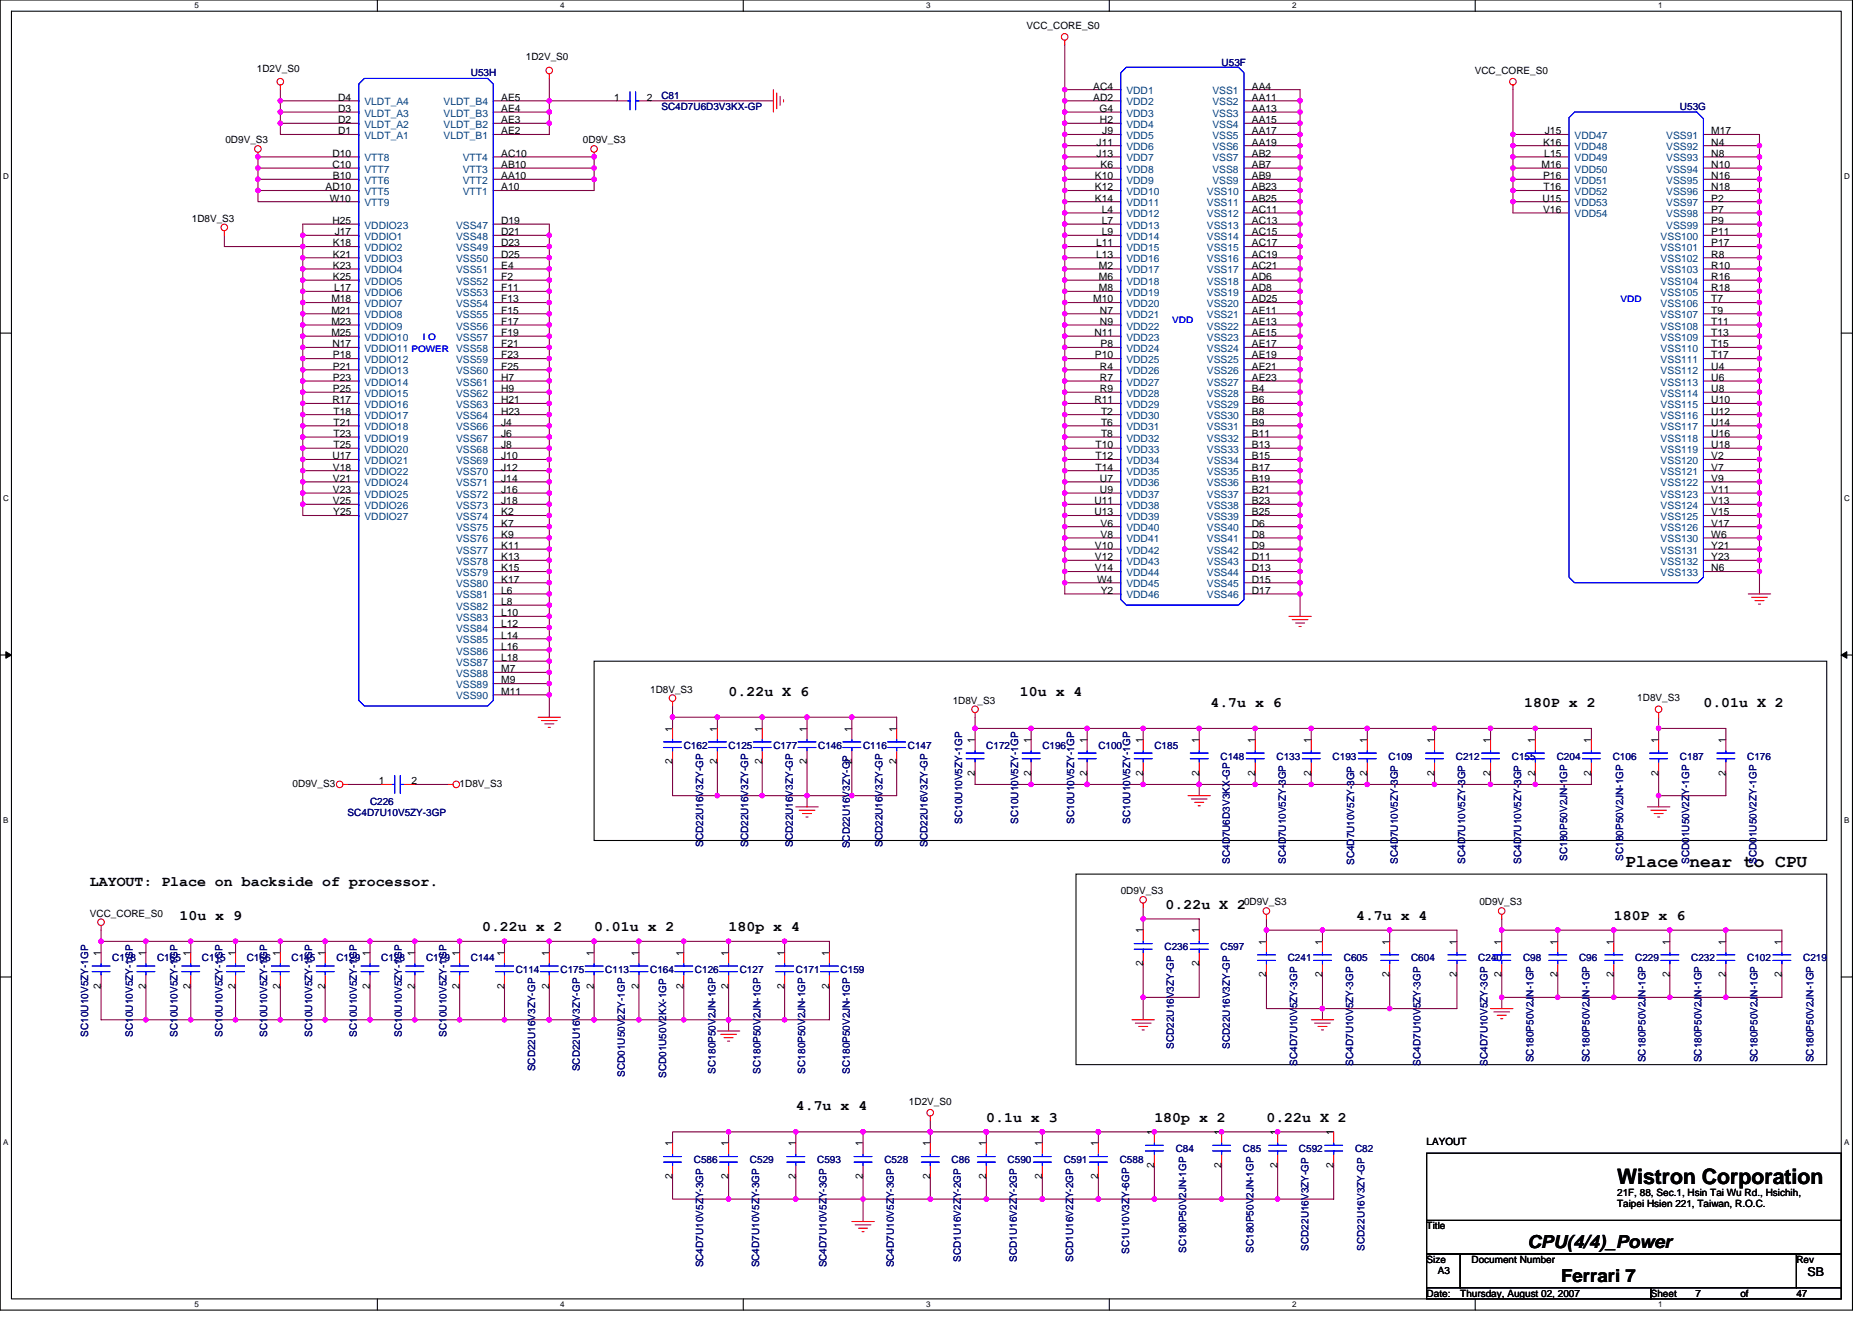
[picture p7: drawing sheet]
<svg xmlns="http://www.w3.org/2000/svg" width="297mm" height="210mm" viewBox="0 0 297 210" stroke-linecap="round" stroke-linejoin="round" font-family="sans-serif">
<defs><g id="words">
<text font-size="3.4" x="256.6" y="187.9">Wistron Corporation</text>
<g font-size="2.8">
<text x="257.8" y="137.5">Place near to CPU</text>
<text x="242.4" y="198">CPU(4/4)_Power</text>
<text x="247.7" y="203.4">Ferrari 7</text>
</g>
<g font-size="2.3">
<text x="115.6" y="110.4">0.22u X 6</text>
<text x="161.8" y="110.4">10u x 4</text>
<text x="192.1" y="112.2">4.7u x 6</text>
<text x="241.8" y="112.2">180P x 2</text>
<text x="270.3" y="112.2">0.01u X 2</text>
<text x="14.3" y="140.6">LAYOUT: Place on backside of processor.</text>
<text x="28.5" y="145.9">10u x 9</text>
<text x="76.5" y="147.7">0.22u x 2</text>
<text x="94.3" y="147.7">0.01u x 2</text>
<text x="115.6" y="147.7">180p x 4</text>
<text x="185" y="144.2">0.22u X 2</text>
<text x="215.2" y="145.9">4.7u x 4</text>
<text x="256.1" y="145.9">180P x 6</text>
<text x="126.3" y="176.2">4.7u x 4</text>
<text x="156.5" y="177.9">0.1u x 3</text>
<text x="183.2" y="177.9">180p x 2</text>
<text x="201" y="177.9">0.22u X 2</text>
</g>
<text font-size="1.9" x="286.8" y="202.5">SB</text>
<g font-size="1.6">
<text x="162.9" y="4.6">VCC_CORE_S0</text>
<text x="40.8" y="11.4">1D2V_S0</text>
<text x="83.4" y="9.6">1D2V_S0</text>
<text x="234" y="11.7">VCC_CORE_S0</text>
<text x="53.6" y="16">D4</text>
<text x="53.6" y="17.8">D3</text>
<text x="79.5" y="16">AE5</text>
<text x="79.5" y="17.8">AE4</text>
<text x="97.5" y="16">1</text>
<text x="102.6" y="16">2</text>
<text x="173.5" y="14.2">AC4</text>
<text x="173.5" y="16">AD2</text>
<text x="174.5" y="17.8">G4</text>
<text x="198.6" y="14.2">AA4</text>
<text x="198.6" y="16">AA11</text>
<text x="198.6" y="17.8">AA13</text>
<text x="35.8" y="22.8">0D9V_S3</text>
<text x="53.6" y="19.5">D2</text>
<text x="53.6" y="21.3">D1</text>
<text x="79.5" y="19.5">AE3</text>
<text x="79.5" y="21.3">AE2</text>
<text x="92.5" y="22.8">0D9V_S3</text>
<text x="174" y="23.1">J11</text>
<text x="174.5" y="19.5">H2</text>
<text x="174.9" y="21.3">J9</text>
<text x="198.6" y="19.5">AA15</text>
<text x="198.6" y="21.3">AA17</text>
<text x="198.6" y="23.1">AA19</text>
<text x="244.9" y="23.1">K16</text>
<text x="245.1" y="21.3">J15</text>
<text x="271.5" y="21.3">M17</text>
<text x="271.5" y="23.1">N4</text>
<text x="52.7" y="24.9">D10</text>
<text x="52.7" y="26.6">C10</text>
<text x="52.8" y="28.4">B10</text>
<text x="79.5" y="24.9">AC10</text>
<text x="79.5" y="26.6">AB10</text>
<text x="79.5" y="28.4">AA10</text>
<text x="173.7" y="28.4">K10</text>
<text x="174" y="24.9">J13</text>
<text x="174.6" y="26.6">K6</text>
<text x="198.6" y="24.9">AB2</text>
<text x="198.6" y="26.6">AB7</text>
<text x="198.6" y="28.4">AB9</text>
<text x="244.6" y="26.6">M16</text>
<text x="244.9" y="28.4">P16</text>
<text x="245" y="24.9">L15</text>
<text x="271.5" y="24.9">N8</text>
<text x="271.5" y="26.6">N10</text>
<text x="271.5" y="28.4">N16</text>
<text x="30.4" y="35.2">1D8V_S3</text>
<text x="51.7" y="30.2">AD10</text>
<text x="52.3" y="32">W10</text>
<text x="52.7" y="35.5">H25</text>
<text x="79.5" y="30.2">A10</text>
<text x="79.5" y="35.5">D19</text>
<text x="173.7" y="30.2">K12</text>
<text x="173.7" y="32">K14</text>
<text x="174.8" y="33.8">L4</text>
<text x="174.8" y="35.5">L7</text>
<text x="198.6" y="30.2">AB23</text>
<text x="198.6" y="32">AB25</text>
<text x="198.6" y="33.8">AC11</text>
<text x="198.6" y="35.5">AC13</text>
<text x="244.8" y="32">U15</text>
<text x="244.9" y="33.8">V16</text>
<text x="244.9" y="30.2">T16</text>
<text x="271.5" y="30.2">N18</text>
<text x="271.5" y="32">P2</text>
<text x="271.5" y="33.8">P7</text>
<text x="271.5" y="35.5">P9</text>
<text x="52.8" y="39.1">K18</text>
<text x="52.8" y="40.9">K21</text>
<text x="53.1" y="37.3">J17</text>
<text x="79.5" y="37.3">D21</text>
<text x="79.5" y="39.1">D23</text>
<text x="79.5" y="40.9">D25</text>
<text x="173.9" y="39.1">L11</text>
<text x="173.9" y="40.9">L13</text>
<text x="174.8" y="37.3">L9</text>
<text x="198.6" y="37.3">AC15</text>
<text x="198.6" y="39.1">AC17</text>
<text x="198.6" y="40.9">AC19</text>
<text x="271.5" y="37.3">P11</text>
<text x="271.5" y="39.1">P17</text>
<text x="271.5" y="40.9">R8</text>
<text x="52.6" y="48">M18</text>
<text x="52.8" y="42.7">K23</text>
<text x="52.8" y="44.4">K25</text>
<text x="53" y="46.2">L17</text>
<text x="79.5" y="42.7">E4</text>
<text x="79.5" y="44.4">F2</text>
<text x="79.5" y="46.2">F11</text>
<text x="79.5" y="48">F13</text>
<text x="173.5" y="48">M10</text>
<text x="174.4" y="42.7">M2</text>
<text x="174.4" y="44.4">M6</text>
<text x="174.4" y="46.2">M8</text>
<text x="198.6" y="42.7">AC21</text>
<text x="198.6" y="44.4">AD6</text>
<text x="198.6" y="46.2">AD8</text>
<text x="198.6" y="48">AD25</text>
<text x="271.5" y="42.7">R10</text>
<text x="271.5" y="44.4">R16</text>
<text x="271.5" y="46.2">R18</text>
<text x="271.5" y="48">T7</text>
<text x="52.6" y="49.8">M21</text>
<text x="52.6" y="51.5">M23</text>
<text x="52.6" y="53.3">M25</text>
<text x="79.5" y="49.8">F15</text>
<text x="79.5" y="51.5">F17</text>
<text x="79.5" y="53.3">F19</text>
<text x="173.6" y="53.3">N11</text>
<text x="174.5" y="49.8">N7</text>
<text x="174.5" y="51.5">N9</text>
<text x="198.6" y="49.8">AE11</text>
<text x="198.6" y="51.5">AE13</text>
<text x="198.6" y="53.3">AE15</text>
<text x="271.5" y="49.8">T9</text>
<text x="271.5" y="51.5">T11</text>
<text x="271.5" y="53.3">T13</text>
<text x="52.7" y="55.1">N17</text>
<text x="52.8" y="56.9">P18</text>
<text x="52.8" y="58.7">P21</text>
<text x="79.5" y="55.1">F21</text>
<text x="79.5" y="56.9">F23</text>
<text x="79.5" y="58.7">F25</text>
<text x="173.7" y="56.9">P10</text>
<text x="174.5" y="58.7">R4</text>
<text x="174.6" y="55.1">P8</text>
<text x="198.6" y="55.1">AE17</text>
<text x="198.6" y="56.9">AE19</text>
<text x="198.6" y="58.7">AE21</text>
<text x="271.5" y="55.1">T15</text>
<text x="271.5" y="56.9">T17</text>
<text x="271.5" y="58.7">U4</text>
<text x="52.7" y="64">R17</text>
<text x="52.8" y="60.4">P23</text>
<text x="52.8" y="62.2">P25</text>
<text x="52.9" y="65.8">T18</text>
<text x="79.5" y="60.4">H7</text>
<text x="79.5" y="62.2">H9</text>
<text x="79.5" y="64">H21</text>
<text x="79.5" y="65.8">H23</text>
<text x="173.6" y="64">R11</text>
<text x="174.5" y="60.4">R7</text>
<text x="174.5" y="62.2">R9</text>
<text x="174.7" y="65.8">T2</text>
<text x="198.6" y="60.4">AE23</text>
<text x="198.6" y="62.2">B4</text>
<text x="198.6" y="64">B6</text>
<text x="198.6" y="65.8">B8</text>
<text x="271.5" y="60.4">U6</text>
<text x="271.5" y="62.2">U8</text>
<text x="271.5" y="64">U10</text>
<text x="271.5" y="65.8">U12</text>
<text x="52.9" y="67.5">T21</text>
<text x="52.9" y="69.3">T23</text>
<text x="52.9" y="71.1">T25</text>
<text x="79.5" y="67.5">J4</text>
<text x="79.5" y="69.3">J6</text>
<text x="79.5" y="71.1">J8</text>
<text x="173.8" y="71.1">T10</text>
<text x="174.7" y="67.5">T6</text>
<text x="174.7" y="69.3">T8</text>
<text x="198.6" y="67.5">B9</text>
<text x="198.6" y="69.3">B11</text>
<text x="198.6" y="71.1">B13</text>
<text x="271.5" y="67.5">U14</text>
<text x="271.5" y="69.3">U16</text>
<text x="271.5" y="71.1">U18</text>
<text x="52.7" y="72.9">U17</text>
<text x="52.8" y="74.7">V18</text>
<text x="52.8" y="76.4">V21</text>
<text x="79.5" y="72.9">J10</text>
<text x="79.5" y="74.7">J12</text>
<text x="79.5" y="76.4">J14</text>
<text x="173.8" y="72.9">T12</text>
<text x="173.8" y="74.7">T14</text>
<text x="174.5" y="76.4">U7</text>
<text x="198.6" y="72.9">B15</text>
<text x="198.6" y="74.7">B17</text>
<text x="198.6" y="76.4">B19</text>
<text x="271.5" y="72.9">V2</text>
<text x="271.5" y="74.7">V7</text>
<text x="271.5" y="76.4">V9</text>
<text x="52.8" y="78.2">V23</text>
<text x="52.8" y="80">V25</text>
<text x="52.9" y="81.8">Y25</text>
<text x="79.5" y="78.2">J16</text>
<text x="79.5" y="80">J18</text>
<text x="79.5" y="81.8">K2</text>
<text x="79.5" y="83.5">K7</text>
<text x="173.6" y="80">U11</text>
<text x="173.6" y="81.8">U13</text>
<text x="174.5" y="78.2">U9</text>
<text x="174.6" y="83.5">V6</text>
<text x="198.6" y="78.2">B21</text>
<text x="198.6" y="80">B23</text>
<text x="198.6" y="81.8">B25</text>
<text x="198.6" y="83.5">D6</text>
<text x="271.5" y="78.2">V11</text>
<text x="271.5" y="80">V13</text>
<text x="271.5" y="81.8">V15</text>
<text x="271.5" y="83.5">V17</text>
<text x="79.5" y="85.3">K9</text>
<text x="79.5" y="87.1">K11</text>
<text x="79.5" y="88.9">K13</text>
<text x="173.7" y="87.1">V10</text>
<text x="173.7" y="88.9">V12</text>
<text x="174.6" y="85.3">V8</text>
<text x="198.6" y="85.3">D8</text>
<text x="198.6" y="87.1">D9</text>
<text x="198.6" y="88.9">D11</text>
<text x="271.5" y="85.3">W6</text>
<text x="271.5" y="87.1">Y21</text>
<text x="271.5" y="88.9">Y23</text>
<text x="79.5" y="90.7">K15</text>
<text x="79.5" y="92.4">K17</text>
<text x="79.5" y="94.2">L6</text>
<text x="79.5" y="96">L8</text>
<text x="173.7" y="90.7">V14</text>
<text x="174.1" y="92.4">W4</text>
<text x="174.7" y="94.2">Y2</text>
<text x="198.6" y="90.7">D13</text>
<text x="198.6" y="92.4">D15</text>
<text x="198.6" y="94.2">D17</text>
<text x="271.5" y="90.7">N6</text>
<text x="79.5" y="97.8">L10</text>
<text x="79.5" y="99.5">L12</text>
<text x="79.5" y="101.3">L14</text>
<text x="79.5" y="103.1">L16</text>
<text x="79.5" y="104.9">L18</text>
<text x="79.5" y="106.7">M7</text>
<text x="79.5" y="108.4">M9</text>
<text x="79.5" y="110.2">M11</text>
<text x="103.2" y="109.9">1D8V_S3</text>
<text x="151.2" y="111.7">1D8V_S3</text>
<text x="259.8" y="111.3">1D8V_S3</text>
<text x="106.7" y="116.1" transform="rotate(-90 106.7 116.1)">1</text>
<text x="113.8" y="116.1" transform="rotate(-90 113.8 116.1)">1</text>
<text x="120.9" y="116.1" transform="rotate(-90 120.9 116.1)">1</text>
<text x="128" y="116.1" transform="rotate(-90 128 116.1)">1</text>
<text x="135.1" y="116.1" transform="rotate(-90 135.1 116.1)">1</text>
<text x="142.3" y="116.1" transform="rotate(-90 142.3 116.1)">1</text>
<text x="154.7" y="117.9" transform="rotate(-90 154.7 117.9)">1</text>
<text x="163.6" y="117.9" transform="rotate(-90 163.6 117.9)">1</text>
<text x="172.5" y="117.9" transform="rotate(-90 172.5 117.9)">1</text>
<text x="181.4" y="117.9" transform="rotate(-90 181.4 117.9)">1</text>
<text x="190.3" y="117.9" transform="rotate(-90 190.3 117.9)">1</text>
<text x="199.2" y="117.9" transform="rotate(-90 199.2 117.9)">1</text>
<text x="208" y="117.9" transform="rotate(-90 208 117.9)">1</text>
<text x="216.9" y="117.9" transform="rotate(-90 216.9 117.9)">1</text>
<text x="227.6" y="117.9" transform="rotate(-90 227.6 117.9)">1</text>
<text x="236.5" y="117.9" transform="rotate(-90 236.5 117.9)">1</text>
<text x="243.6" y="117.9" transform="rotate(-90 243.6 117.9)">1</text>
<text x="252.5" y="117.9" transform="rotate(-90 252.5 117.9)">1</text>
<text x="263.2" y="117.9" transform="rotate(-90 263.2 117.9)">1</text>
<text x="273.8" y="117.9" transform="rotate(-90 273.8 117.9)">1</text>
<text x="46.4" y="124.8">0D9V_S3</text>
<text x="60.1" y="124.4">1</text>
<text x="65.3" y="124.4">2</text>
<text x="72.9" y="124.8">1D8V_S3</text>
<text x="106.7" y="121.3" transform="rotate(-90 106.7 121.3)">2</text>
<text x="113.8" y="121.3" transform="rotate(-90 113.8 121.3)">2</text>
<text x="120.9" y="121.3" transform="rotate(-90 120.9 121.3)">2</text>
<text x="128" y="121.3" transform="rotate(-90 128 121.3)">2</text>
<text x="135.1" y="121.3" transform="rotate(-90 135.1 121.3)">2</text>
<text x="142.3" y="121.3" transform="rotate(-90 142.3 121.3)">2</text>
<text x="154.7" y="123.1" transform="rotate(-90 154.7 123.1)">2</text>
<text x="163.6" y="123.1" transform="rotate(-90 163.6 123.1)">2</text>
<text x="172.5" y="123.1" transform="rotate(-90 172.5 123.1)">2</text>
<text x="181.4" y="123.1" transform="rotate(-90 181.4 123.1)">2</text>
<text x="190.3" y="123.1" transform="rotate(-90 190.3 123.1)">2</text>
<text x="199.2" y="123.1" transform="rotate(-90 199.2 123.1)">2</text>
<text x="208" y="123.1" transform="rotate(-90 208 123.1)">2</text>
<text x="216.9" y="123.1" transform="rotate(-90 216.9 123.1)">2</text>
<text x="227.6" y="123.1" transform="rotate(-90 227.6 123.1)">2</text>
<text x="236.5" y="123.1" transform="rotate(-90 236.5 123.1)">2</text>
<text x="243.6" y="123.1" transform="rotate(-90 243.6 123.1)">2</text>
<text x="252.5" y="123.1" transform="rotate(-90 252.5 123.1)">2</text>
<text x="263.2" y="123.1" transform="rotate(-90 263.2 123.1)">2</text>
<text x="273.8" y="123.1" transform="rotate(-90 273.8 123.1)">2</text>
<text x="177.8" y="141.9">0D9V_S3</text>
<text x="197.4" y="143.7">0D9V_S3</text>
<text x="234.7" y="143.7">0D9V_S3</text>
<text x="14.3" y="145.4">VCC_CORE_S0</text>
<text x="181.4" y="148.1" transform="rotate(-90 181.4 148.1)">1</text>
<text x="190.3" y="148.1" transform="rotate(-90 190.3 148.1)">1</text>
<text x="200.9" y="149.9" transform="rotate(-90 200.9 149.9)">1</text>
<text x="209.8" y="149.9" transform="rotate(-90 209.8 149.9)">1</text>
<text x="220.5" y="149.9" transform="rotate(-90 220.5 149.9)">1</text>
<text x="231.2" y="149.9" transform="rotate(-90 231.2 149.9)">1</text>
<text x="238.3" y="149.9" transform="rotate(-90 238.3 149.9)">1</text>
<text x="247.2" y="149.9" transform="rotate(-90 247.2 149.9)">1</text>
<text x="256" y="149.9" transform="rotate(-90 256 149.9)">1</text>
<text x="264.9" y="149.9" transform="rotate(-90 264.9 149.9)">1</text>
<text x="273.8" y="149.9" transform="rotate(-90 273.8 149.9)">1</text>
<text x="282.7" y="149.9" transform="rotate(-90 282.7 149.9)">1</text>
<text x="16" y="151.7" transform="rotate(-90 16 151.7)">1</text>
<text x="23.1" y="151.7" transform="rotate(-90 23.1 151.7)">1</text>
<text x="30.2" y="151.7" transform="rotate(-90 30.2 151.7)">1</text>
<text x="37.4" y="151.7" transform="rotate(-90 37.4 151.7)">1</text>
<text x="44.5" y="151.7" transform="rotate(-90 44.5 151.7)">1</text>
<text x="51.6" y="151.7" transform="rotate(-90 51.6 151.7)">1</text>
<text x="58.7" y="151.7" transform="rotate(-90 58.7 151.7)">1</text>
<text x="65.8" y="151.7" transform="rotate(-90 65.8 151.7)">1</text>
<text x="72.9" y="151.7" transform="rotate(-90 72.9 151.7)">1</text>
<text x="80" y="151.7" transform="rotate(-90 80 151.7)">1</text>
<text x="87.1" y="151.7" transform="rotate(-90 87.1 151.7)">1</text>
<text x="94.3" y="151.7" transform="rotate(-90 94.3 151.7)">1</text>
<text x="101.4" y="151.7" transform="rotate(-90 101.4 151.7)">1</text>
<text x="108.5" y="151.7" transform="rotate(-90 108.5 151.7)">1</text>
<text x="115.6" y="151.7" transform="rotate(-90 115.6 151.7)">1</text>
<text x="124.5" y="151.7" transform="rotate(-90 124.5 151.7)">1</text>
<text x="131.6" y="151.7" transform="rotate(-90 131.6 151.7)">1</text>
<text x="181.4" y="153.3" transform="rotate(-90 181.4 153.3)">2</text>
<text x="190.3" y="153.3" transform="rotate(-90 190.3 153.3)">2</text>
<text x="200.9" y="155.1" transform="rotate(-90 200.9 155.1)">2</text>
<text x="209.8" y="155.1" transform="rotate(-90 209.8 155.1)">2</text>
<text x="220.5" y="155.1" transform="rotate(-90 220.5 155.1)">2</text>
<text x="231.2" y="155.1" transform="rotate(-90 231.2 155.1)">2</text>
<text x="238.3" y="155.1" transform="rotate(-90 238.3 155.1)">2</text>
<text x="247.2" y="155.1" transform="rotate(-90 247.2 155.1)">2</text>
<text x="256" y="155.1" transform="rotate(-90 256 155.1)">2</text>
<text x="264.9" y="155.1" transform="rotate(-90 264.9 155.1)">2</text>
<text x="273.8" y="155.1" transform="rotate(-90 273.8 155.1)">2</text>
<text x="282.7" y="155.1" transform="rotate(-90 282.7 155.1)">2</text>
<text x="16" y="156.8" transform="rotate(-90 16 156.8)">2</text>
<text x="23.1" y="156.8" transform="rotate(-90 23.1 156.8)">2</text>
<text x="30.2" y="156.8" transform="rotate(-90 30.2 156.8)">2</text>
<text x="37.4" y="156.8" transform="rotate(-90 37.4 156.8)">2</text>
<text x="44.5" y="156.8" transform="rotate(-90 44.5 156.8)">2</text>
<text x="51.6" y="156.8" transform="rotate(-90 51.6 156.8)">2</text>
<text x="58.7" y="156.8" transform="rotate(-90 58.7 156.8)">2</text>
<text x="65.8" y="156.8" transform="rotate(-90 65.8 156.8)">2</text>
<text x="72.9" y="156.8" transform="rotate(-90 72.9 156.8)">2</text>
<text x="80" y="156.8" transform="rotate(-90 80 156.8)">2</text>
<text x="87.1" y="156.8" transform="rotate(-90 87.1 156.8)">2</text>
<text x="94.3" y="156.8" transform="rotate(-90 94.3 156.8)">2</text>
<text x="101.4" y="156.8" transform="rotate(-90 101.4 156.8)">2</text>
<text x="108.5" y="156.8" transform="rotate(-90 108.5 156.8)">2</text>
<text x="115.6" y="156.8" transform="rotate(-90 115.6 156.8)">2</text>
<text x="124.5" y="156.8" transform="rotate(-90 124.5 156.8)">2</text>
<text x="131.6" y="156.8" transform="rotate(-90 131.6 156.8)">2</text>
<text x="144.2" y="175.3">1D2V_S0</text>
<text x="106.7" y="181.9" transform="rotate(-90 106.7 181.9)">1</text>
<text x="115.6" y="181.9" transform="rotate(-90 115.6 181.9)">1</text>
<text x="126.3" y="181.9" transform="rotate(-90 126.3 181.9)">1</text>
<text x="136.9" y="181.9" transform="rotate(-90 136.9 181.9)">1</text>
<text x="147.6" y="181.9" transform="rotate(-90 147.6 181.9)">1</text>
<text x="156.5" y="181.9" transform="rotate(-90 156.5 181.9)">1</text>
<text x="165.4" y="181.9" transform="rotate(-90 165.4 181.9)">1</text>
<text x="174.3" y="181.9" transform="rotate(-90 174.3 181.9)">1</text>
<text x="183.2" y="185.3" transform="rotate(-90 183.2 185.3)">2</text>
<text x="183.2" y="180.1" transform="rotate(-90 183.2 180.1)">1</text>
<text x="193.8" y="185.3" transform="rotate(-90 193.8 185.3)">2</text>
<text x="193.8" y="180.1" transform="rotate(-90 193.8 180.1)">1</text>
<text x="202.7" y="185.3" transform="rotate(-90 202.7 185.3)">2</text>
<text x="202.7" y="180.1" transform="rotate(-90 202.7 180.1)">1</text>
<text x="211.6" y="185.3" transform="rotate(-90 211.6 185.3)">2</text>
<text x="211.6" y="180.1" transform="rotate(-90 211.6 180.1)">1</text>
<text x="226.4" y="181.7">LAYOUT</text>
<text x="106.7" y="187.1" transform="rotate(-90 106.7 187.1)">2</text>
<text x="115.6" y="187.1" transform="rotate(-90 115.6 187.1)">2</text>
<text x="126.3" y="187.1" transform="rotate(-90 126.3 187.1)">2</text>
<text x="136.9" y="187.1" transform="rotate(-90 136.9 187.1)">2</text>
<text x="147.6" y="187.1" transform="rotate(-90 147.6 187.1)">2</text>
<text x="156.5" y="187.1" transform="rotate(-90 156.5 187.1)">2</text>
<text x="165.4" y="187.1" transform="rotate(-90 165.4 187.1)">2</text>
<text x="174.3" y="187.1" transform="rotate(-90 174.3 187.1)">2</text>
<text x="256.6" y="189.7">21F, 88, Sec.1, Hsin Tai Wu Rd., Hsichih,</text>
<text x="256.6" y="191.5">Taipei Hsien 221, Taiwan, R.O.C.</text>
<text x="226.4" y="195.1">Title</text>
<text x="226.4" y="200.4">Size</text>
<text x="228.2" y="202.2">A3</text>
<text x="233.5" y="200.4">Document Number</text>
<text x="285" y="200.4">Rev</text>
<text x="226.4" y="205.7">Date:</text>
<text x="231.7" y="205.7">Thursday, August 02, 2007</text>
<text x="261.9" y="205.7">Sheet</text>
<text x="269" y="205.7">7</text>
<text x="276.2" y="205.7">of</text>
<text x="285" y="205.7">47</text>
</g>
<g font-size="1.6" fill="#000080">
<text x="193.8" y="10.5">U53F</text>
<text x="74.7" y="12.1">U53H</text>
<text x="104.9" y="15.6">C81</text>
<text x="104.9" y="17.4">SC4D7U6D3V3KX-GP</text>
<text x="266.6" y="17.4">U53G</text>
<text x="108.5" y="118.8">C162</text>
<text x="115.6" y="118.8">C125</text>
<text x="122.7" y="118.8">C177</text>
<text x="129.8" y="118.8">C146</text>
<text x="136.9" y="118.8">C116</text>
<text x="144.1" y="118.8">C147</text>
<text x="156.5" y="118.8">C172</text>
<text x="165.4" y="118.8">C196</text>
<text x="174.3" y="118.8">C100</text>
<text x="183.2" y="118.8">C185</text>
<text x="193.7" y="120.5">C148</text>
<text x="202.6" y="120.5">C133</text>
<text x="211.5" y="120.5">C193</text>
<text x="220.3" y="120.5">C109</text>
<text x="231" y="120.5">C212</text>
<text x="239.9" y="120.5">C155</text>
<text x="247" y="120.5">C204</text>
<text x="255.9" y="120.5">C106</text>
<text x="266.6" y="120.5">C187</text>
<text x="277.2" y="120.5">C176</text>
<text x="55.2" y="129.4">SC4D7U10V5ZY-3GP</text>
<text x="58.7" y="127.7">C226</text>
<text x="152.7" y="130.7" transform="rotate(-90 152.7 130.7)">SC10U10V5ZY-1GP</text>
<text x="161.5" y="130.7" transform="rotate(-90 161.5 130.7)">SC10U10V5ZY-1GP</text>
<text x="170.4" y="130.7" transform="rotate(-90 170.4 130.7)">SC10U10V5ZY-1GP</text>
<text x="179.3" y="130.7" transform="rotate(-90 179.3 130.7)">SC10U10V5ZY-1GP</text>
<text x="111.6" y="134.4" transform="rotate(-90 111.6 134.4)">SCD22U16V3ZY-GP</text>
<text x="118.7" y="134.4" transform="rotate(-90 118.7 134.4)">SCD22U16V3ZY-GP</text>
<text x="125.8" y="134.4" transform="rotate(-90 125.8 134.4)">SCD22U16V3ZY-GP</text>
<text x="134.9" y="134.6" transform="rotate(-90 134.9 134.6)">SCD22U16V3ZY-GP</text>
<text x="140" y="134.4" transform="rotate(-90 140 134.4)">SCD22U16V3ZY-GP</text>
<text x="147.1" y="134.4" transform="rotate(-90 147.1 134.4)">SCD22U16V3ZY-GP</text>
<text x="195.2" y="137.1" transform="rotate(-90 195.2 137.1)">SC4D7U6D3V3KX-GP</text>
<text x="204" y="137.1" transform="rotate(-90 204 137.1)">SC4D7U10V5ZY-3GP</text>
<text x="214.9" y="137.3" transform="rotate(-90 214.9 137.3)">SC4D7U10V5ZY-3GP</text>
<text x="221.8" y="137.1" transform="rotate(-90 221.8 137.1)">SC4D7U10V5ZY-3GP</text>
<text x="232.5" y="137.1" transform="rotate(-90 232.5 137.1)">SC4D7U10V5ZY-3GP</text>
<text x="241.4" y="137.1" transform="rotate(-90 241.4 137.1)">SC4D7U10V5ZY-3GP</text>
<text x="248.7" y="136.5" transform="rotate(-90 248.7 136.5)">SC180P50V2JN-1GP</text>
<text x="257.6" y="136.5" transform="rotate(-90 257.6 136.5)">SC180P50V2JN-1GP</text>
<text x="268.1" y="137.1" transform="rotate(-90 268.1 137.1)">SCD01U50V2ZY-1GP</text>
<text x="278.7" y="137.1" transform="rotate(-90 278.7 137.1)">SCD01U50V2ZY-1GP</text>
<text x="17.8" y="152.5">C178</text>
<text x="24.9" y="152.5">C165</text>
<text x="32" y="152.5">C115</text>
<text x="39.2" y="152.5">C166</text>
<text x="46.3" y="152.5">C145</text>
<text x="53.4" y="152.5">C129</text>
<text x="60.5" y="152.5">C128</text>
<text x="67.6" y="152.5">C179</text>
<text x="74.7" y="152.5">C144</text>
<text x="81.8" y="154.3">C114</text>
<text x="88.9" y="154.3">C175</text>
<text x="96.1" y="154.3">C113</text>
<text x="103.2" y="154.3">C164</text>
<text x="110.3" y="154.3">C126</text>
<text x="117.4" y="154.3">C127</text>
<text x="126.3" y="154.3">C171</text>
<text x="133.4" y="154.3">C159</text>
<text x="184.8" y="150.8">C236</text>
<text x="193.7" y="150.8">C597</text>
<text x="204.3" y="152.5">C241</text>
<text x="213.2" y="152.5">C605</text>
<text x="223.9" y="152.5">C604</text>
<text x="234.6" y="152.5">C240</text>
<text x="241.7" y="152.5">C98</text>
<text x="250.6" y="152.5">C96</text>
<text x="259.5" y="152.5">C229</text>
<text x="268.3" y="152.5">C232</text>
<text x="277.2" y="152.5">C102</text>
<text x="286.1" y="152.5">C219</text>
<text x="14" y="164.5" transform="rotate(-90 14 164.5)">SC10U10V5ZY-1GP</text>
<text x="21.1" y="164.5" transform="rotate(-90 21.1 164.5)">SC10U10V5ZY-1GP</text>
<text x="28.2" y="164.5" transform="rotate(-90 28.2 164.5)">SC10U10V5ZY-1GP</text>
<text x="35.3" y="164.5" transform="rotate(-90 35.3 164.5)">SC10U10V5ZY-1GP</text>
<text x="42.4" y="164.5" transform="rotate(-90 42.4 164.5)">SC10U10V5ZY-1GP</text>
<text x="49.5" y="164.5" transform="rotate(-90 49.5 164.5)">SC10U10V5ZY-1GP</text>
<text x="56.6" y="164.5" transform="rotate(-90 56.6 164.5)">SC10U10V5ZY-1GP</text>
<text x="63.8" y="164.5" transform="rotate(-90 63.8 164.5)">SC10U10V5ZY-1GP</text>
<text x="70.9" y="164.5" transform="rotate(-90 70.9 164.5)">SC10U10V5ZY-1GP</text>
<text x="186.3" y="166.4" transform="rotate(-90 186.3 166.4)">SCD22U16V3ZY-GP</text>
<text x="195.2" y="166.4" transform="rotate(-90 195.2 166.4)">SCD22U16V3ZY-GP</text>
<text x="84.9" y="170" transform="rotate(-90 84.9 170)">SCD22U16V3ZY-GP</text>
<text x="92" y="170" transform="rotate(-90 92 170)">SCD22U16V3ZY-GP</text>
<text x="99.1" y="170.9" transform="rotate(-90 99.1 170.9)">SCD01U50V2ZY-1GP</text>
<text x="105.7" y="171" transform="rotate(-90 105.7 171)">SCD01U50V2KX-1GP</text>
<text x="113.5" y="170.3" transform="rotate(-90 113.5 170.3)">SC180P50V2JN-1GP</text>
<text x="120.6" y="170.3" transform="rotate(-90 120.6 170.3)">SC180P50V2JN-1GP</text>
<text x="127.8" y="170.3" transform="rotate(-90 127.8 170.3)">SC180P50V2JN-1GP</text>
<text x="134.9" y="170.3" transform="rotate(-90 134.9 170.3)">SC180P50V2JN-1GP</text>
<text x="205.8" y="169.1" transform="rotate(-90 205.8 169.1)">SC4D7U10V5ZY-3GP</text>
<text x="214.7" y="169.1" transform="rotate(-90 214.7 169.1)">SC4D7U10V5ZY-3GP</text>
<text x="225.4" y="169.1" transform="rotate(-90 225.4 169.1)">SC4D7U10V5ZY-3GP</text>
<text x="236" y="169.1" transform="rotate(-90 236 169.1)">SC4D7U10V5ZY-3GP</text>
<text x="243.3" y="168.6" transform="rotate(-90 243.3 168.6)">SC180P50V2JN-1GP</text>
<text x="252.2" y="168.6" transform="rotate(-90 252.2 168.6)">SC180P50V2JN-1GP</text>
<text x="261.1" y="168.6" transform="rotate(-90 261.1 168.6)">SC180P50V2JN-1GP</text>
<text x="270" y="168.6" transform="rotate(-90 270 168.6)">SC180P50V2JN-1GP</text>
<text x="278.9" y="168.6" transform="rotate(-90 278.9 168.6)">SC180P50V2JN-1GP</text>
<text x="287.8" y="168.6" transform="rotate(-90 287.8 168.6)">SC180P50V2JN-1GP</text>
<text x="110.1" y="184.6">C586</text>
<text x="119" y="184.6">C529</text>
<text x="129.7" y="184.6">C593</text>
<text x="140.3" y="184.6">C528</text>
<text x="151" y="184.6">C86</text>
<text x="159.9" y="184.6">C590</text>
<text x="168.8" y="184.6">C591</text>
<text x="177.7" y="184.6">C588</text>
<text x="186.6" y="182.8">C84</text>
<text x="197.2" y="182.8">C85</text>
<text x="206.1" y="182.8">C592</text>
<text x="215" y="182.8">C82</text>
<text x="111.6" y="201.1" transform="rotate(-90 111.6 201.1)">SC4D7U10V5ZY-3GP</text>
<text x="120.5" y="201.1" transform="rotate(-90 120.5 201.1)">SC4D7U10V5ZY-3GP</text>
<text x="131.1" y="201.1" transform="rotate(-90 131.1 201.1)">SC4D7U10V5ZY-3GP</text>
<text x="141.8" y="201.1" transform="rotate(-90 141.8 201.1)">SC4D7U10V5ZY-3GP</text>
<text x="152.5" y="200.2" transform="rotate(-90 152.5 200.2)">SCD1U16V2ZY-2GP</text>
<text x="161.4" y="200.2" transform="rotate(-90 161.4 200.2)">SCD1U16V2ZY-2GP</text>
<text x="170.3" y="200.2" transform="rotate(-90 170.3 200.2)">SCD1U16V2ZY-2GP</text>
<text x="179.2" y="199" transform="rotate(-90 179.2 199)">SC1U10V3ZY-6GP</text>
<text x="188.2" y="198.8" transform="rotate(-90 188.2 198.8)">SC180P50V2JN-1GP</text>
<text x="198.9" y="198.8" transform="rotate(-90 198.9 198.8)">SC180P50V2JN-1GP</text>
<text x="207.6" y="198.4" transform="rotate(-90 207.6 198.4)">SCD22U16V3ZY-GP</text>
<text x="216.5" y="198.4" transform="rotate(-90 216.5 198.4)">SCD22U16V3ZY-GP</text>
</g>
<g font-size="1.6" fill="#004080">
<text x="57.8" y="16.7">VLDT_A4</text>
<text x="70.4" y="16.7">VLDT_B4</text>
<text x="178.7" y="14.9">VDD1</text>
<text x="178.7" y="16.7">VDD2</text>
<text x="192.4" y="14.9">VSS1</text>
<text x="192.4" y="16.7">VSS2</text>
<text x="57.8" y="18.5">VLDT_A3</text>
<text x="57.8" y="20.3">VLDT_A2</text>
<text x="57.8" y="22.1">VLDT_A1</text>
<text x="70.4" y="18.5">VLDT_B3</text>
<text x="70.4" y="20.3">VLDT_B2</text>
<text x="70.4" y="22.1">VLDT_B1</text>
<text x="178.7" y="18.5">VDD3</text>
<text x="178.7" y="20.3">VDD4</text>
<text x="178.7" y="22.1">VDD5</text>
<text x="178.7" y="23.8">VDD6</text>
<text x="192.4" y="18.5">VSS3</text>
<text x="192.4" y="20.3">VSS4</text>
<text x="192.4" y="22.1">VSS5</text>
<text x="192.4" y="23.8">VSS6</text>
<text x="249.8" y="22.1">VDD47</text>
<text x="249.8" y="23.8">VDD48</text>
<text x="264.4" y="22.1">VSS91</text>
<text x="264.4" y="23.8">VSS92</text>
<text x="57.8" y="25.6">VTT8</text>
<text x="57.8" y="27.4">VTT7</text>
<text x="57.8" y="29.2">VTT6</text>
<text x="73.4" y="25.6">VTT4</text>
<text x="73.4" y="27.4">VTT3</text>
<text x="73.4" y="29.2">VTT2</text>
<text x="178.7" y="25.6">VDD7</text>
<text x="178.7" y="27.4">VDD8</text>
<text x="178.7" y="29.2">VDD9</text>
<text x="192.4" y="25.6">VSS7</text>
<text x="192.4" y="27.4">VSS8</text>
<text x="192.4" y="29.2">VSS9</text>
<text x="249.8" y="25.6">VDD49</text>
<text x="249.8" y="27.4">VDD50</text>
<text x="249.8" y="29.2">VDD51</text>
<text x="264.4" y="25.6">VSS93</text>
<text x="264.4" y="27.4">VSS94</text>
<text x="264.4" y="29.2">VSS95</text>
<text x="57.8" y="30.9">VTT5</text>
<text x="57.8" y="32.7">VTT9</text>
<text x="73.4" y="30.9">VTT1</text>
<text x="178.7" y="30.9">VDD10</text>
<text x="178.7" y="32.7">VDD11</text>
<text x="178.7" y="34.5">VDD12</text>
<text x="191.5" y="30.9">VSS10</text>
<text x="191.5" y="32.7">VSS11</text>
<text x="191.5" y="34.5">VSS12</text>
<text x="249.8" y="30.9">VDD52</text>
<text x="249.8" y="32.7">VDD53</text>
<text x="249.8" y="34.5">VDD54</text>
<text x="264.4" y="30.9">VSS96</text>
<text x="264.4" y="32.7">VSS97</text>
<text x="264.4" y="34.5">VSS98</text>
<text x="57.8" y="38.1">VDDIO1</text>
<text x="57.8" y="39.8">VDDIO2</text>
<text x="57.8" y="41.6">VDDIO3</text>
<text x="57.8" y="36.3">VDDIO23</text>
<text x="72.4" y="36.3">VSS47</text>
<text x="72.4" y="38.1">VSS48</text>
<text x="72.4" y="39.8">VSS49</text>
<text x="72.4" y="41.6">VSS50</text>
<text x="178.7" y="36.3">VDD13</text>
<text x="178.7" y="38.1">VDD14</text>
<text x="178.7" y="39.8">VDD15</text>
<text x="178.7" y="41.6">VDD16</text>
<text x="191.5" y="36.3">VSS13</text>
<text x="191.5" y="38.1">VSS14</text>
<text x="191.5" y="39.8">VSS15</text>
<text x="191.5" y="41.6">VSS16</text>
<text x="263.5" y="38.1">VSS100</text>
<text x="263.5" y="39.8">VSS101</text>
<text x="263.5" y="41.6">VSS102</text>
<text x="264.4" y="36.3">VSS99</text>
<text x="57.8" y="43.4">VDDIO4</text>
<text x="57.8" y="45.2">VDDIO5</text>
<text x="57.8" y="46.9">VDDIO6</text>
<text x="72.4" y="43.4">VSS51</text>
<text x="72.4" y="45.2">VSS52</text>
<text x="72.4" y="46.9">VSS53</text>
<text x="178.7" y="43.4">VDD17</text>
<text x="178.7" y="45.2">VDD18</text>
<text x="178.7" y="46.9">VDD19</text>
<text x="191.5" y="43.4">VSS17</text>
<text x="191.5" y="45.2">VSS18</text>
<text x="191.5" y="46.9">VSS19</text>
<text x="263.5" y="43.4">VSS103</text>
<text x="263.5" y="45.2">VSS104</text>
<text x="263.5" y="46.9">VSS105</text>
<text x="57.8" y="48.7">VDDIO7</text>
<text x="57.8" y="50.5">VDDIO8</text>
<text x="57.8" y="52.3">VDDIO9</text>
<text x="72.4" y="48.7">VSS54</text>
<text x="72.4" y="50.5">VSS55</text>
<text x="72.4" y="52.3">VSS56</text>
<text x="178.7" y="48.7">VDD20</text>
<text x="178.7" y="50.5">VDD21</text>
<text x="178.7" y="52.3">VDD22</text>
<text x="191.5" y="48.7">VSS20</text>
<text x="191.5" y="50.5">VSS21</text>
<text x="191.5" y="52.3">VSS22</text>
<text x="263.5" y="48.7">VSS106</text>
<text x="263.5" y="50.5">VSS107</text>
<text x="263.5" y="52.3">VSS108</text>
<text x="57.8" y="54.1">VDDIO10</text>
<text x="57.8" y="55.8">VDDIO11</text>
<text x="57.8" y="57.6">VDDIO12</text>
<text x="57.8" y="59.4">VDDIO13</text>
<text x="72.4" y="54.1">VSS57</text>
<text x="72.4" y="57.6">VSS59</text>
<text x="72.4" y="59.4">VSS60</text>
<text x="178.7" y="54.1">VDD23</text>
<text x="178.7" y="55.8">VDD24</text>
<text x="178.7" y="57.6">VDD25</text>
<text x="178.7" y="59.4">VDD26</text>
<text x="191.5" y="54.1">VSS23</text>
<text x="191.5" y="55.8">VSS24</text>
<text x="191.5" y="57.6">VSS25</text>
<text x="191.5" y="59.4">VSS26</text>
<text x="263.5" y="54.1">VSS109</text>
<text x="263.5" y="55.8">VSS110</text>
<text x="263.5" y="57.6">VSS111</text>
<text x="263.5" y="59.4">VSS112</text>
<text x="57.8" y="61.2">VDDIO14</text>
<text x="57.8" y="62.9">VDDIO15</text>
<text x="57.8" y="64.7">VDDIO16</text>
<text x="72.4" y="61.2">VSS61</text>
<text x="72.4" y="62.9">VSS62</text>
<text x="72.4" y="64.7">VSS63</text>
<text x="178.7" y="61.2">VDD27</text>
<text x="178.7" y="62.9">VDD28</text>
<text x="178.7" y="64.7">VDD29</text>
<text x="191.5" y="61.2">VSS27</text>
<text x="191.5" y="62.9">VSS28</text>
<text x="191.5" y="64.7">VSS29</text>
<text x="263.5" y="61.2">VSS113</text>
<text x="263.5" y="62.9">VSS114</text>
<text x="263.5" y="64.7">VSS115</text>
<text x="57.8" y="66.5">VDDIO17</text>
<text x="57.8" y="68.3">VDDIO18</text>
<text x="57.8" y="70.1">VDDIO19</text>
<text x="57.8" y="71.8">VDDIO20</text>
<text x="72.4" y="66.5">VSS64</text>
<text x="72.4" y="68.3">VSS66</text>
<text x="72.4" y="70.1">VSS67</text>
<text x="72.4" y="71.8">VSS68</text>
<text x="178.7" y="66.5">VDD30</text>
<text x="178.7" y="68.3">VDD31</text>
<text x="178.7" y="70.1">VDD32</text>
<text x="178.7" y="71.8">VDD33</text>
<text x="191.5" y="66.5">VSS30</text>
<text x="191.5" y="68.3">VSS31</text>
<text x="191.5" y="70.1">VSS32</text>
<text x="191.5" y="71.8">VSS33</text>
<text x="263.5" y="66.5">VSS116</text>
<text x="263.5" y="68.3">VSS117</text>
<text x="263.5" y="70.1">VSS118</text>
<text x="263.5" y="71.8">VSS119</text>
<text x="57.8" y="73.6">VDDIO21</text>
<text x="57.8" y="75.4">VDDIO22</text>
<text x="57.8" y="77.2">VDDIO24</text>
<text x="72.4" y="73.6">VSS69</text>
<text x="72.4" y="75.4">VSS70</text>
<text x="72.4" y="77.2">VSS71</text>
<text x="178.7" y="73.6">VDD34</text>
<text x="178.7" y="75.4">VDD35</text>
<text x="178.7" y="77.2">VDD36</text>
<text x="191.5" y="73.6">VSS34</text>
<text x="191.5" y="75.4">VSS35</text>
<text x="191.5" y="77.2">VSS36</text>
<text x="263.5" y="73.6">VSS120</text>
<text x="263.5" y="75.4">VSS121</text>
<text x="263.5" y="77.2">VSS122</text>
<text x="57.8" y="79">VDDIO25</text>
<text x="57.8" y="80.7">VDDIO26</text>
<text x="57.8" y="82.5">VDDIO27</text>
<text x="72.4" y="79">VSS72</text>
<text x="72.4" y="80.7">VSS73</text>
<text x="72.4" y="82.5">VSS74</text>
<text x="178.7" y="79">VDD37</text>
<text x="178.7" y="80.7">VDD38</text>
<text x="178.7" y="82.5">VDD39</text>
<text x="191.5" y="79">VSS37</text>
<text x="191.5" y="80.7">VSS38</text>
<text x="191.5" y="82.5">VSS39</text>
<text x="263.5" y="79">VSS123</text>
<text x="263.5" y="80.7">VSS124</text>
<text x="263.5" y="82.5">VSS125</text>
<text x="72.4" y="84.3">VSS75</text>
<text x="72.4" y="86.1">VSS76</text>
<text x="72.4" y="87.8">VSS77</text>
<text x="72.4" y="89.6">VSS78</text>
<text x="178.7" y="84.3">VDD40</text>
<text x="178.7" y="86.1">VDD41</text>
<text x="178.7" y="87.8">VDD42</text>
<text x="178.7" y="89.6">VDD43</text>
<text x="191.5" y="84.3">VSS40</text>
<text x="191.5" y="86.1">VSS41</text>
<text x="191.5" y="87.8">VSS42</text>
<text x="191.5" y="89.6">VSS43</text>
<text x="263.5" y="84.3">VSS126</text>
<text x="263.5" y="86.1">VSS130</text>
<text x="263.5" y="87.8">VSS131</text>
<text x="263.5" y="89.6">VSS132</text>
<text x="72.4" y="91.4">VSS79</text>
<text x="72.4" y="93.2">VSS80</text>
<text x="72.4" y="95">VSS81</text>
<text x="178.7" y="91.4">VDD44</text>
<text x="178.7" y="93.2">VDD45</text>
<text x="178.7" y="95">VDD46</text>
<text x="191.5" y="91.4">VSS44</text>
<text x="191.5" y="93.2">VSS45</text>
<text x="191.5" y="95">VSS46</text>
<text x="263.5" y="91.4">VSS133</text>
<text x="72.4" y="96.7">VSS82</text>
<text x="72.4" y="98.5">VSS83</text>
<text x="72.4" y="100.3">VSS84</text>
<text x="72.4" y="102.1">VSS85</text>
<text x="72.4" y="103.8">VSS86</text>
<text x="72.4" y="105.6">VSS87</text>
<text x="72.4" y="107.4">VSS88</text>
<text x="72.4" y="109.2">VSS89</text>
<text x="72.4" y="111">VSS90</text>
</g>
<g font-size="1.4" fill="#00f">
<text x="257.1" y="47.9">VDD</text>
<text x="67.1" y="53.9">I O</text>
<text x="186" y="51.2">VDD</text>
<text x="65.3" y="55.9">POWER VSS58</text>
</g>
<g font-size="1.3">
<text x="30.8" y="1.3">5</text>
<text x="88.9" y="1.3">4</text>
<text x="147" y="1.3">3</text>
<text x="205" y="1.3">2</text>
<text x="263.1" y="1.3">1</text>
<text x=".5" y="28.4">D</text>
<text x="292.6" y="28.4">D</text>
<text x=".5" y="79.5">C</text>
<text x="292.6" y="79.5">C</text>
<text x=".5" y="130.6">B</text>
<text x="292.6" y="130.6">B</text>
<text x=".5" y="181.7">A</text>
<text x="292.6" y="181.7">A</text>
<text x="30.8" y="207.4">5</text>
<text x="88.9" y="207.4">4</text>
<text x="147" y="207.4">3</text>
<text x="205" y="207.4">2</text>
<text x="263.1" y="207.4">1</text>
</g>
</g></defs>
<path d="M0 0h293.9v207.9h-293.9zM1.8 1.8h290.4v204.3h-290.4z" fill="none" stroke="#000" stroke-width=".17"/>
<g fill="#fff">
<path d="M30.8 .2h.7v1.4h-.7z"/>
<path d="M30.8 206.3h.7v1.4h-.7z"/>
</g>
<path d="M59.9 0v1.8M59.9 206.1v1.8" fill="none" stroke="#000" stroke-width=".17"/>
<g fill="#fff">
<path d="M88.9 .2h.7v1.4h-.7z"/>
<path d="M88.9 206.3h.7v1.4h-.7z"/>
</g>
<path d="M117.9 0v1.8M117.9 206.1v1.8" fill="none" stroke="#000" stroke-width=".17"/>
<g fill="#fff">
<path d="M147 .2h.7v1.4h-.7z"/>
<path d="M147 206.3h.7v1.4h-.7z"/>
</g>
<path d="M176 0v1.8M176 206.1v1.8" fill="none" stroke="#000" stroke-width=".17"/>
<g fill="#fff">
<path d="M205 .2h.7v1.4h-.7z"/>
<path d="M205 206.3h.7v1.4h-.7z"/>
</g>
<path d="M234.1 0v1.8M234.1 206.1v1.8" fill="none" stroke="#000" stroke-width=".17"/>
<g fill="#fff">
<path d="M263.1 .2h.7v1.4h-.7z"/>
<path d="M263.1 206.3h.7v1.4h-.7z"/>
<path d="M.5 27.3h.9v1.4h-.9z"/>
<path d="M292.6 27.3h.9v1.4h-.9z"/>
<path d="M.5 78.4h.9v1.4h-.9z"/>
<path d="M292.6 78.4h.9v1.4h-.9z"/>
</g>
<path d="M0 52.9h1.8M292.2 52.9h1.7" fill="none" stroke="#000" stroke-width=".17"/>
<g fill="#fff">
<path d="M.5 129.5h.8v1.4h-.8z"/>
<path d="M292.6 129.5h.9v1.4h-.9z"/>
</g>
<path d="M0 103.9h1.8M292.2 103.9h1.7" fill="none" stroke="#000" stroke-width=".17"/>
<path d="M.9 103.4l.9 .5-.9 .5zM292.2 103.9l.8-.5v1z" fill="#000" stroke="#000" stroke-width=".16"/>
<g fill="#fff">
<path d="M.5 180.5h.8v1.4h-.8z"/>
<path d="M292.6 180.5h.9v1.4h-.9z"/>
</g>
<path d="M94.3 104.9h195.6v28.4h-195.6zM170.7 138.7h119.2v30.2h-119.2zM0 155h1.8M292.2 155h1.7M226.4 199h5.3v5.3h-5.3zM226.4 183h65.8v10.6h-65.8zM226.4 193.6h65.8v5.4h-65.8zM231.7 199h53.3v5.3h-53.3zM285 199h7.2v5.3h-7.2zM226.4 204.3h35.5v1.8h-35.5zM261.9 204.3h30.3v1.8h-30.3z" fill="none" stroke="#000" stroke-width=".17"/>
<g fill="none" stroke="#800040" stroke-width=".17">
<path d="M44.5 19.6v1.7h12.4M44.5 16h12.4M44.5 17.8h12.4M44.5 19.6h12.4M44.5 14.2v5.4M78.3 16h19.5M78.3 17.8h8.9M78.3 19.6h8.9M87.2 12.4v8.9h-8.9M103.2 16h19.5M168.9 7.1v64M168.9 14.2h8.9"/>
<path d="M168.9 16h8.9M168.9 17.8h8.9M168.9 19.6h8.9M197.4 14.2h8.9v83.6M197.4 16h8.9M197.4 17.8h8.9M197.4 19.6h8.9M240.1 14.2v19.6h8.9M35.6 37.3v1.8h21.3M40.9 30.2v1.8h16M40.9 26.7h16M40.9 28.4h16"/>
<path d="M40.9 30.2h16M48 37.3h8.9M56.9 24.9h-16v5.3M56.9 35.6h-8.9v12.4M78.3 24.9h16v5.3h-16M78.3 26.7h16M78.3 28.4h16M78.3 35.6h8.9v78.2M78.3 37.3h8.9M78.3 39.1h8.9M168.9 33.8h8.9M168.9 32h8.9"/>
<path d="M168.9 24.9h8.9M168.9 26.7h8.9M168.9 28.4h8.9M168.9 30.2h8.9M168.9 35.6h8.9M168.9 37.3h8.9M168.9 39.1h8.9M168.9 21.3h8.9M168.9 23.1h8.9M197.4 33.8h8.9M197.4 32h8.9M197.4 24.9h8.9"/>
<path d="M197.4 26.7h8.9M197.4 28.4h8.9M197.4 30.2h8.9M197.4 35.6h8.9M197.4 37.3h8.9M197.4 39.1h8.9M197.4 21.3h8.9M197.4 23.1h8.9M240.1 32h8.9M240.1 24.9h8.9M240.1 26.7h8.9M240.1 28.4h8.9"/>
<path d="M240.1 30.2h8.9M240.1 21.3h8.9M240.1 23.1h8.9M270.3 33.8h8.9M270.3 32h8.9M270.3 24.9h8.9M270.3 26.7h8.9M270.3 28.4h8.9M270.3 30.2h8.9M270.3 35.6h8.9M270.3 37.3h8.9M270.3 39.1h8.9"/>
<path d="M270.3 21.3h8.9v72.9M270.3 23.1h8.9M48 48v1.8h8.9M48 40.9h8.9M48 42.7h8.9M48 44.4h8.9M48 46.2h8.9M48 48h8.9M48 51.6h8.9M48 53.3h8.9M48 55.1h8.9M48 56.9h8.9"/>
<path d="M48 58.7h8.9M48 49.8v23.1M78.3 40.9h8.9M78.3 42.7h8.9M78.3 44.4h8.9M78.3 46.2h8.9M78.3 48h8.9M78.3 49.8h8.9M78.3 51.6h8.9M78.3 53.3h8.9M78.3 55.1h8.9M78.3 56.9h8.9"/>
<path d="M78.3 58.7h8.9M168.9 40.9h8.9M168.9 42.7h8.9M168.9 44.4h8.9M168.9 46.2h8.9M168.9 48h8.9M168.9 49.8h8.9M168.9 51.6h8.9M168.9 53.3h8.9M168.9 55.1h8.9M168.9 56.9h8.9M168.9 58.7h8.9"/>
<path d="M197.4 40.9h8.9M197.4 42.7h8.9M197.4 44.4h8.9M197.4 46.2h8.9M197.4 48h8.9M197.4 49.8h8.9M197.4 51.6h8.9M197.4 53.3h8.9M197.4 55.1h8.9M197.4 56.9h8.9M197.4 58.7h8.9M270.3 40.9h8.9"/>
<path d="M270.3 42.7h8.9M270.3 44.4h8.9M270.3 46.2h8.9M270.3 48h8.9M270.3 49.8h8.9M270.3 51.6h8.9M270.3 53.3h8.9M270.3 55.1h8.9M270.3 56.9h8.9M270.3 58.7h8.9M48 72.9v1.8h8.9M48 64h8.9"/>
<path d="M48 65.8h8.9M48 67.6h8.9M48 69.3h8.9M48 71.1h8.9M48 76.5h8.9M48 78.2h8.9M48 60.5h8.9M48 62.2h8.9M48 72.9h8.9M48 74.7v5.3M78.3 64h8.9M78.3 65.8h8.9"/>
<path d="M78.3 67.6h8.9M78.3 69.3h8.9M78.3 71.1h8.9M78.3 74.7h8.9M78.3 76.5h8.9M78.3 78.2h8.9M78.3 60.5h8.9M78.3 62.2h8.9M78.3 72.9h8.9M168.9 71.1v1.8h8.9M168.9 64h8.9M168.9 65.8h8.9"/>
<path d="M168.9 67.6h8.9M168.9 69.3h8.9M168.9 71.1h8.9M168.9 72.9v21.3h8.9M168.9 74.7h8.9M168.9 76.5h8.9M168.9 78.2h8.9M168.9 60.5h8.9M168.9 62.2h8.9M197.4 64h8.9M197.4 65.8h8.9M197.4 67.6h8.9"/>
<path d="M197.4 69.3h8.9M197.4 71.1h8.9M197.4 74.7h8.9M197.4 76.5h8.9M197.4 78.2h8.9M197.4 60.5h8.9M197.4 62.2h8.9M197.4 72.9h8.9M270.3 64h8.9M270.3 65.8h8.9M270.3 67.6h8.9M270.3 69.3h8.9"/>
<path d="M270.3 71.1h8.9M270.3 74.7h8.9M270.3 76.5h8.9M270.3 78.2h8.9M270.3 60.5h8.9M270.3 62.2h8.9M270.3 72.9h8.9M48 80v1.8h8.9M48 80h8.9M78.3 80h8.9M78.3 81.8h8.9M78.3 83.6h8.9"/>
<path d="M78.3 85.3h8.9M78.3 87.1h8.9M78.3 88.9h8.9M78.3 90.7h8.9M78.3 92.5h8.9M78.3 94.2h8.9M78.3 96h8.9M78.3 97.8h8.9M78.3 99.6h8.9M168.9 80h8.9M168.9 81.8h8.9M168.9 83.6h8.9"/>
<path d="M168.9 85.3h8.9M168.9 87.1h8.9M168.9 88.9h8.9M168.9 90.7h8.9M168.9 92.5h8.9M197.4 80h8.9M197.4 81.8h8.9M197.4 83.6h8.9M197.4 85.3h8.9M197.4 87.1h8.9M197.4 88.9h8.9M197.4 90.7h8.9"/>
<path d="M197.4 92.5h8.9M197.4 94.2h8.9M270.3 80h8.9M270.3 81.8h8.9M270.3 83.6h8.9M270.3 85.3h8.9M270.3 87.1h8.9M270.3 88.9h8.9M270.3 90.7h8.9M78.3 101.3h8.9M78.3 103.1h8.9M78.3 104.9h8.9"/>
<path d="M78.3 106.7h8.9M78.3 108.5h8.9M78.3 110.2h8.9M106.7 113.8h35.6v1.8M106.7 112v3.6M113.8 113.8v1.8M120.9 113.8v1.8M128.1 113.8v1.8M135.2 113.8v1.8M154.7 113.8v3.5M154.7 115.6h97.8v1.7M163.6 115.6v1.7"/>
<path d="M172.5 115.6v1.7M181.4 115.6v1.7M190.3 115.6v1.7M199.2 115.6v1.7M208.1 115.6v1.7M217 115.6v1.7M227.6 115.6v1.7M236.5 115.6v1.7M243.6 115.6v1.7M263.2 115.6h10.7v1.7M263.2 113.8v3.5M55.2 124.5h5.3"/>
<path d="M65.8 124.5h5.4M106.7 120.9v5.3h35.6v-5.3M113.8 120.9v5.3M120.9 120.9v5.3M128.1 120.9v7.1M135.2 120.9v5.3M154.7 122.7v1.8h97.8v-1.8M163.6 122.7v1.8M172.5 122.7v1.8M181.4 122.7v1.8M190.3 122.7v3.5M199.2 122.7v1.8"/>
<path d="M208.1 122.7v1.8M217 122.7v1.8M227.6 122.7v1.8M236.5 122.7v1.8M243.6 122.7v1.8M263.2 122.7v3.5h10.7v-3.5M263.2 126.2v1.8M16 156.5v5.3h115.6v-5.3M16 149.4h71.2M16 147.6v3.5M23.2 149.4v1.7M23.2 156.5v5.3"/>
<path d="M30.3 149.4v1.7M30.3 156.5v5.3M37.4 149.4v1.7M37.4 156.5v5.3M44.5 149.4v1.7M44.5 156.5v5.3M51.6 149.4v1.7M51.6 156.5v5.3M58.7 149.4v1.7M58.7 156.5v5.3M65.8 149.4v1.7M65.8 156.5v5.3"/>
<path d="M72.9 149.4v1.7M72.9 156.5v5.3M80 149.4v1.7M80 156.5v5.3M87.2 149.4h7.1v1.7M87.2 149.4v1.7M87.2 156.5v5.3M94.3 149.4h7.1v1.7M94.3 156.5v5.3M101.4 149.4h7.1v1.7M101.4 156.5v5.3M108.5 149.4h7.1v1.7"/>
<path d="M108.5 156.5v5.3M115.6 149.4h16v1.7M115.6 156.5v7.1M124.5 149.4v1.7M124.5 156.5v5.3M181.4 152.9v5.3h8.9v-5.3M181.4 145.8h8.9v1.8M181.4 144v3.6M181.4 158.2v3.6M201 154.7v5.3h30.2v-5.3M201 147.6h30.2v1.8M201 145.8v3.6"/>
<path d="M209.8 147.6v1.8M209.8 154.7v7.1M220.5 147.6v1.8M220.5 154.7v5.3M238.3 147.6h44.4v1.8M238.3 145.8v3.6M238.3 154.7v5.3M247.2 147.6v1.8M247.2 154.7v3.5M256.1 147.6v1.8M256.1 154.7v3.5M265 147.6v1.8"/>
<path d="M265 154.7v3.5M273.9 147.6v1.8M273.9 154.7v3.5M282.7 154.7v3.5h-44.4M115.6 179.6h-8.9v1.8M126.3 179.6h-10.7v1.8M126.3 179.6h85.3M126.3 179.6v1.8M136.9 179.6v1.8M147.6 177.8v3.6M156.5 179.6v1.8M165.4 179.6v1.8"/>
<path d="M174.3 179.6v1.8M106.7 186.7v3.5h8.9M115.6 186.7v3.5h10.7M126.3 190.2h10.6v3.6M126.3 186.7v3.5M136.9 186.7v3.5h10.7M147.6 186.7v3.5M156.5 186.7v3.5M165.4 186.7v3.5M174.3 186.7v3.5M183.2 184.9v5.3M193.8 184.9v5.3"/>
<path d="M202.7 184.9v5.3M211.6 184.9v5.3h-64"/>
</g>
<g fill="#f0f" stroke="#f0f" stroke-width=".17">
<circle cx="168.9" cy="71.1" r=".35"/>
<circle cx="168.9" cy="69.3" r=".35"/>
<circle cx="168.9" cy="67.6" r=".35"/>
<circle cx="168.9" cy="64" r=".35"/>
<circle cx="168.9" cy="81.8" r=".35"/>
<circle cx="168.9" cy="83.6" r=".35"/>
<circle cx="168.9" cy="76.4" r=".35"/>
<circle cx="168.9" cy="74.7" r=".35"/>
<circle cx="240.1" cy="32" r=".35"/>
<circle cx="183.2" cy="190.2" r=".35"/>
<circle cx="174.3" cy="190.2" r=".35"/>
<circle cx="168.9" cy="87.1" r=".35"/>
<circle cx="51.6" cy="161.8" r=".35"/>
<circle cx="51.6" cy="149.3" r=".35"/>
<circle cx="58.7" cy="149.3" r=".35"/>
<circle cx="58.7" cy="161.8" r=".35"/>
<circle cx="168.9" cy="92.4" r=".35"/>
<circle cx="202.7" cy="190.2" r=".35"/>
<circle cx="193.8" cy="190.2" r=".35"/>
<circle cx="80" cy="149.3" r=".35"/>
<circle cx="72.9" cy="149.3" r=".35"/>
<circle cx="65.8" cy="149.3" r=".35"/>
<circle cx="72.9" cy="161.8" r=".35"/>
<circle cx="65.8" cy="161.8" r=".35"/>
<circle cx="87.1" cy="161.8" r=".35"/>
<circle cx="80" cy="161.8" r=".35"/>
<circle cx="136.9" cy="179.6" r=".35"/>
<circle cx="220.5" cy="160" r=".35"/>
<circle cx="206.3" cy="48" r=".35"/>
<circle cx="206.3" cy="87.1" r=".35"/>
<circle cx="206.3" cy="53.3" r=".35"/>
<circle cx="206.3" cy="16" r=".35"/>
<circle cx="206.3" cy="67.6" r=".35"/>
<circle cx="206.3" cy="72.9" r=".35"/>
<circle cx="206.3" cy="92.4" r=".35"/>
<circle cx="206.3" cy="23.1" r=".35"/>
<circle cx="206.3" cy="40.9" r=".35"/>
<circle cx="206.3" cy="28.4" r=".35"/>
<circle cx="206.3" cy="44.4" r=".35"/>
<circle cx="206.3" cy="30.2" r=".35"/>
<circle cx="206.3" cy="42.7" r=".35"/>
<circle cx="206.3" cy="46.2" r=".35"/>
<circle cx="206.3" cy="55.1" r=".35"/>
<circle cx="206.3" cy="69.3" r=".35"/>
<circle cx="206.3" cy="71.1" r=".35"/>
<circle cx="206.3" cy="94.2" r=".35"/>
<circle cx="206.3" cy="24.9" r=".35"/>
<circle cx="206.3" cy="65.8" r=".35"/>
<circle cx="206.3" cy="35.5" r=".35"/>
<circle cx="206.3" cy="33.8" r=".35"/>
<circle cx="206.3" cy="78.2" r=".35"/>
<circle cx="206.3" cy="49.8" r=".35"/>
<circle cx="206.3" cy="81.8" r=".35"/>
<circle cx="206.3" cy="83.6" r=".35"/>
<circle cx="206.3" cy="56.9" r=".35"/>
<circle cx="206.3" cy="51.5" r=".35"/>
<circle cx="206.3" cy="39.1" r=".35"/>
<circle cx="206.3" cy="74.7" r=".35"/>
<circle cx="206.3" cy="26.7" r=".35"/>
<circle cx="206.3" cy="37.3" r=".35"/>
<circle cx="206.3" cy="88.9" r=".35"/>
<circle cx="206.3" cy="60.4" r=".35"/>
<circle cx="206.3" cy="80" r=".35"/>
<circle cx="206.3" cy="64" r=".35"/>
<circle cx="206.3" cy="90.7" r=".35"/>
<circle cx="206.3" cy="76.4" r=".35"/>
<circle cx="206.3" cy="85.3" r=".35"/>
<circle cx="206.3" cy="58.7" r=".35"/>
<circle cx="206.3" cy="32" r=".35"/>
<circle cx="206.3" cy="62.2" r=".35"/>
<circle cx="206.3" cy="17.8" r=".35"/>
<circle cx="206.3" cy="21.3" r=".35"/>
<circle cx="206.3" cy="19.5" r=".35"/>
<circle cx="87.1" cy="44.4" r=".35"/>
<circle cx="87.1" cy="88.9" r=".35"/>
<circle cx="87.1" cy="85.3" r=".35"/>
<circle cx="87.1" cy="83.6" r=".35"/>
<circle cx="87.1" cy="64" r=".35"/>
<circle cx="87.1" cy="103.1" r=".35"/>
<circle cx="87.1" cy="56.9" r=".35"/>
<circle cx="87.1" cy="108.4" r=".35"/>
<circle cx="87.1" cy="39.1" r=".35"/>
<circle cx="87.1" cy="69.3" r=".35"/>
<circle cx="87.1" cy="60.4" r=".35"/>
<circle cx="87.1" cy="65.8" r=".35"/>
<circle cx="87.1" cy="71.1" r=".35"/>
<circle cx="87.1" cy="40.9" r=".35"/>
<circle cx="87.1" cy="81.8" r=".35"/>
<circle cx="87.1" cy="58.7" r=".35"/>
<circle cx="87.1" cy="51.5" r=".35"/>
<circle cx="87.1" cy="49.8" r=".35"/>
<circle cx="87.1" cy="46.2" r=".35"/>
<circle cx="87.1" cy="94.2" r=".35"/>
<circle cx="87.1" cy="62.2" r=".35"/>
<circle cx="87.1" cy="97.8" r=".35"/>
<circle cx="87.1" cy="99.6" r=".35"/>
<circle cx="87.1" cy="72.9" r=".35"/>
<circle cx="87.1" cy="67.6" r=".35"/>
<circle cx="87.1" cy="110.2" r=".35"/>
<circle cx="87.1" cy="55.1" r=".35"/>
<circle cx="87.1" cy="90.7" r=".35"/>
<circle cx="87.1" cy="42.7" r=".35"/>
<circle cx="87.1" cy="53.3" r=".35"/>
<circle cx="87.1" cy="104.9" r=".35"/>
<circle cx="87.1" cy="87.1" r=".35"/>
<circle cx="87.1" cy="76.4" r=".35"/>
<circle cx="87.1" cy="96" r=".35"/>
<circle cx="87.1" cy="80" r=".35"/>
<circle cx="87.1" cy="106.7" r=".35"/>
<circle cx="87.1" cy="92.4" r=".35"/>
<circle cx="87.1" cy="101.3" r=".35"/>
<circle cx="87.1" cy="74.7" r=".35"/>
<circle cx="87.1" cy="48" r=".35"/>
<circle cx="87.1" cy="78.2" r=".35"/>
<circle cx="87.1" cy="37.3" r=".35"/>
<circle cx="40.9" cy="28.4" r=".35"/>
<circle cx="40.9" cy="26.7" r=".35"/>
<circle cx="126.3" cy="179.6" r=".35"/>
<circle cx="168.9" cy="85.3" r=".35"/>
<circle cx="168.9" cy="72.9" r=".35"/>
<circle cx="240.1" cy="30.2" r=".35"/>
<circle cx="240.1" cy="26.7" r=".35"/>
<circle cx="168.9" cy="65.8" r=".35"/>
<circle cx="168.9" cy="80" r=".35"/>
<circle cx="279.2" cy="24.9" r=".35"/>
<circle cx="279.2" cy="69.3" r=".35"/>
<circle cx="279.2" cy="37.3" r=".35"/>
<circle cx="168.9" cy="19.5" r=".35"/>
<circle cx="168.9" cy="58.7" r=".35"/>
<circle cx="168.9" cy="23.1" r=".35"/>
<circle cx="168.9" cy="46.2" r=".35"/>
<circle cx="168.9" cy="90.7" r=".35"/>
<circle cx="168.9" cy="62.2" r=".35"/>
<circle cx="168.9" cy="60.4" r=".35"/>
<circle cx="279.2" cy="40.9" r=".35"/>
<circle cx="279.2" cy="64" r=".35"/>
<circle cx="168.9" cy="88.9" r=".35"/>
<circle cx="168.9" cy="44.4" r=".35"/>
<circle cx="168.9" cy="35.5" r=".35"/>
<circle cx="168.9" cy="32" r=".35"/>
<circle cx="168.9" cy="14.2" r=".35"/>
<circle cx="240.1" cy="21.3" r=".35"/>
<circle cx="168.9" cy="49.8" r=".35"/>
<circle cx="168.9" cy="21.3" r=".35"/>
<circle cx="168.9" cy="78.2" r=".35"/>
<circle cx="168.9" cy="55.1" r=".35"/>
<circle cx="168.9" cy="42.7" r=".35"/>
<circle cx="279.2" cy="88.9" r=".35"/>
<circle cx="279.2" cy="83.6" r=".35"/>
<circle cx="279.2" cy="49.8" r=".35"/>
<circle cx="279.2" cy="44.4" r=".35"/>
<circle cx="108.5" cy="149.3" r=".35"/>
<circle cx="94.3" cy="149.3" r=".35"/>
<circle cx="87.1" cy="149.3" r=".35"/>
<circle cx="279.2" cy="26.7" r=".35"/>
<circle cx="279.2" cy="39.1" r=".35"/>
<circle cx="279.2" cy="42.7" r=".35"/>
<circle cx="279.2" cy="46.2" r=".35"/>
<circle cx="279.2" cy="65.8" r=".35"/>
<circle cx="279.2" cy="67.6" r=".35"/>
<circle cx="279.2" cy="71.1" r=".35"/>
<circle cx="172.5" cy="124.4" r=".35"/>
<circle cx="113.8" cy="126.2" r=".35"/>
<circle cx="190.3" cy="124.4" r=".35"/>
<circle cx="120.9" cy="126.2" r=".35"/>
<circle cx="128" cy="113.8" r=".35"/>
<circle cx="199.2" cy="124.4" r=".35"/>
<circle cx="120.9" cy="113.8" r=".35"/>
<circle cx="172.5" cy="115.6" r=".35"/>
<circle cx="199.2" cy="115.6" r=".35"/>
<circle cx="190.3" cy="115.6" r=".35"/>
<circle cx="279.2" cy="85.3" r=".35"/>
<circle cx="279.2" cy="90.7" r=".35"/>
<circle cx="128" cy="126.2" r=".35"/>
<circle cx="208.1" cy="115.6" r=".35"/>
<circle cx="113.8" cy="113.8" r=".35"/>
<circle cx="106.7" cy="113.8" r=".35"/>
<circle cx="200.9" cy="147.6" r=".35"/>
<circle cx="209.8" cy="147.6" r=".35"/>
<circle cx="94.3" cy="161.8" r=".35"/>
<circle cx="209.8" cy="160" r=".35"/>
<circle cx="279.2" cy="51.5" r=".35"/>
<circle cx="279.2" cy="62.2" r=".35"/>
<circle cx="279.2" cy="32" r=".35"/>
<circle cx="220.5" cy="147.6" r=".35"/>
<circle cx="279.2" cy="30.2" r=".35"/>
<circle cx="279.2" cy="74.7" r=".35"/>
<circle cx="279.2" cy="78.2" r=".35"/>
<circle cx="279.2" cy="80" r=".35"/>
<circle cx="279.2" cy="53.3" r=".35"/>
<circle cx="279.2" cy="48" r=".35"/>
<circle cx="279.2" cy="35.5" r=".35"/>
<circle cx="279.2" cy="23.1" r=".35"/>
<circle cx="279.2" cy="33.8" r=".35"/>
<circle cx="279.2" cy="56.9" r=".35"/>
<circle cx="279.2" cy="76.4" r=".35"/>
<circle cx="279.2" cy="60.4" r=".35"/>
<circle cx="279.2" cy="87.1" r=".35"/>
<circle cx="279.2" cy="72.9" r=".35"/>
<circle cx="279.2" cy="81.8" r=".35"/>
<circle cx="279.2" cy="55.1" r=".35"/>
<circle cx="279.2" cy="28.4" r=".35"/>
<circle cx="279.2" cy="58.7" r=".35"/>
<circle cx="135.2" cy="113.8" r=".35"/>
<circle cx="135.2" cy="126.2" r=".35"/>
<circle cx="181.4" cy="124.4" r=".35"/>
<circle cx="163.6" cy="124.4" r=".35"/>
<circle cx="181.4" cy="115.6" r=".35"/>
<circle cx="163.6" cy="115.6" r=".35"/>
<circle cx="208.1" cy="124.4" r=".35"/>
<circle cx="44.5" cy="16" r=".35"/>
<circle cx="44.5" cy="17.8" r=".35"/>
<circle cx="44.5" cy="19.5" r=".35"/>
<circle cx="48" cy="42.7" r=".35"/>
<circle cx="48" cy="40.9" r=".35"/>
<circle cx="48" cy="48" r=".35"/>
<circle cx="48" cy="46.2" r=".35"/>
<circle cx="48" cy="56.9" r=".35"/>
<circle cx="48" cy="55.1" r=".35"/>
<circle cx="48" cy="53.3" r=".35"/>
<circle cx="48" cy="64" r=".35"/>
<circle cx="48" cy="62.2" r=".35"/>
<circle cx="48" cy="58.7" r=".35"/>
<circle cx="48" cy="69.3" r=".35"/>
<circle cx="48" cy="67.6" r=".35"/>
<circle cx="48" cy="71.1" r=".35"/>
<circle cx="48" cy="74.7" r=".35"/>
<circle cx="48" cy="72.9" r=".35"/>
<circle cx="48" cy="80" r=".35"/>
<circle cx="48" cy="37.3" r=".35"/>
<circle cx="48" cy="51.5" r=".35"/>
<circle cx="48" cy="49.8" r=".35"/>
<circle cx="48" cy="39.1" r=".35"/>
<circle cx="48" cy="76.4" r=".35"/>
<circle cx="48" cy="78.2" r=".35"/>
<circle cx="48" cy="65.8" r=".35"/>
<circle cx="48" cy="60.4" r=".35"/>
<circle cx="48" cy="44.4" r=".35"/>
<circle cx="40.9" cy="30.2" r=".35"/>
<circle cx="30.3" cy="149.3" r=".35"/>
<circle cx="44.5" cy="149.3" r=".35"/>
<circle cx="37.4" cy="149.3" r=".35"/>
<circle cx="23.1" cy="149.3" r=".35"/>
<circle cx="16" cy="149.3" r=".35"/>
<circle cx="30.3" cy="161.8" r=".35"/>
<circle cx="37.4" cy="161.8" r=".35"/>
<circle cx="44.5" cy="161.8" r=".35"/>
<circle cx="23.1" cy="161.8" r=".35"/>
<circle cx="87.1" cy="17.8" r=".35"/>
<circle cx="240.1" cy="28.4" r=".35"/>
<circle cx="240.1" cy="24.9" r=".35"/>
<circle cx="240.1" cy="23.1" r=".35"/>
<circle cx="181.4" cy="145.8" r=".35"/>
<circle cx="181.4" cy="158.2" r=".35"/>
<circle cx="147.6" cy="179.6" r=".35"/>
<circle cx="156.5" cy="179.6" r=".35"/>
<circle cx="165.4" cy="179.6" r=".35"/>
<circle cx="174.3" cy="179.6" r=".35"/>
<circle cx="147.6" cy="190.2" r=".35"/>
<circle cx="165.4" cy="190.2" r=".35"/>
<circle cx="156.5" cy="190.2" r=".35"/>
<circle cx="101.4" cy="161.8" r=".35"/>
<circle cx="202.7" cy="179.6" r=".35"/>
<circle cx="87.1" cy="19.5" r=".35"/>
<circle cx="115.6" cy="161.8" r=".35"/>
<circle cx="108.5" cy="161.8" r=".35"/>
<circle cx="101.4" cy="149.3" r=".35"/>
<circle cx="94.3" cy="26.7" r=".35"/>
<circle cx="94.3" cy="24.9" r=".35"/>
<circle cx="94.3" cy="28.4" r=".35"/>
<circle cx="136.9" cy="190.2" r=".35"/>
<circle cx="126.3" cy="190.2" r=".35"/>
<circle cx="168.9" cy="17.8" r=".35"/>
<circle cx="168.9" cy="16" r=".35"/>
<circle cx="168.9" cy="26.7" r=".35"/>
<circle cx="168.9" cy="24.9" r=".35"/>
<circle cx="168.9" cy="28.4" r=".35"/>
<circle cx="168.9" cy="33.8" r=".35"/>
<circle cx="168.9" cy="30.2" r=".35"/>
<circle cx="168.9" cy="39.1" r=".35"/>
<circle cx="168.9" cy="37.3" r=".35"/>
<circle cx="168.9" cy="48" r=".35"/>
<circle cx="168.9" cy="40.9" r=".35"/>
<circle cx="168.9" cy="56.9" r=".35"/>
<circle cx="168.9" cy="53.3" r=".35"/>
<circle cx="168.9" cy="51.5" r=".35"/>
<circle cx="154.7" cy="115.6" r=".35"/>
<circle cx="40.9" cy="24.9" r=".35"/>
<circle cx="227.6" cy="115.6" r=".35"/>
<circle cx="216.9" cy="115.6" r=".35"/>
<circle cx="227.6" cy="124.4" r=".35"/>
<circle cx="216.9" cy="124.4" r=".35"/>
<circle cx="87.1" cy="16" r=".35"/>
<circle cx="243.6" cy="115.6" r=".35"/>
<circle cx="236.5" cy="115.6" r=".35"/>
<circle cx="243.6" cy="124.4" r=".35"/>
<circle cx="236.5" cy="124.4" r=".35"/>
<circle cx="263.2" cy="126.2" r=".35"/>
<circle cx="263.2" cy="115.6" r=".35"/>
<circle cx="238.3" cy="158.2" r=".35"/>
<circle cx="247.2" cy="158.2" r=".35"/>
<circle cx="247.2" cy="147.6" r=".35"/>
<circle cx="238.3" cy="147.6" r=".35"/>
<circle cx="256.1" cy="158.2" r=".35"/>
<circle cx="256.1" cy="147.6" r=".35"/>
<circle cx="273.8" cy="158.2" r=".35"/>
<circle cx="273.8" cy="147.6" r=".35"/>
<circle cx="264.9" cy="147.6" r=".35"/>
<circle cx="264.9" cy="158.2" r=".35"/>
<circle cx="124.5" cy="149.3" r=".35"/>
<circle cx="115.6" cy="149.3" r=".35"/>
<circle cx="124.5" cy="161.8" r=".35"/>
<circle cx="193.8" cy="179.6" r=".35"/>
<circle cx="183.2" cy="179.6" r=".35"/>
<circle cx="115.6" cy="179.6" r=".35"/>
<circle cx="115.6" cy="190.2" r=".35"/>
</g>
<g fill="none" stroke="#f00" stroke-width=".17">
<path d="M44.5 13.5v.7M56.9 16h.1M56.9 17.8h.1M56.9 19.6h.1M78.3 16h.1M78.3 17.8h.1M78.3 19.6h.1M87.2 11.7v.7M97.8 16h1.8M101.4 16h1.8M122.7 14.2v3.6M123.3 14.8v2.5"/>
<path d="M123.8 15.3v1.4M124.3 15.8v.4M168.9 6.4v.7M177.8 14.2h.1M177.8 16h.1M177.8 17.8h.1M177.8 19.6h.1M197.4 14.2h.1M197.4 16h.1M197.4 17.8h.1M197.4 19.6h.1M240.1 13.5v.7"/>
<path d="M35.6 36.6v.7M40.9 24.2v.7M56.9 21.3h.1M56.9 24.9h.1M56.9 26.7h.1M56.9 28.4h.1M56.9 30.2h.1M56.9 32h.1M56.9 37.3h.1M56.9 39.1h.1M56.9 35.6h.1M78.3 21.3h.1"/>
<path d="M78.3 24.9h.1M78.3 26.7h.1M78.3 28.4h.1M78.3 30.2h.1M78.3 35.6h.1M78.3 37.3h.1M78.3 39.1h.1M94.3 24.2v.7M177.8 21.3h.1M177.8 23.1h.1M177.8 24.9h.1M177.8 26.7h.1"/>
<path d="M177.8 28.4h.1M177.8 30.2h.1M177.8 32h.1M177.8 33.8h.1M177.8 35.6h.1M177.8 37.3h.1M177.8 39.1h.1M197.4 21.3h.1M197.4 23.1h.1M197.4 24.9h.1M197.4 26.7h.1M197.4 28.4h.1"/>
<path d="M197.4 30.2h.1M197.4 32h.1M197.4 33.8h.1M197.4 35.6h.1M197.4 37.3h.1M197.4 39.1h.1M249 21.3h.1M249 23.1h.1M249 24.9h.1M249 26.7h.1M249 28.4h.1M249 30.2h.1"/>
<path d="M249 32h.1M249 33.8h.1M270.3 21.3h.1M270.3 23.1h.1M270.3 24.9h.1M270.3 26.7h.1M270.3 28.4h.1M270.3 30.2h.1M270.3 32h.1M270.3 33.8h.1M270.3 35.6h.1M270.3 37.3h.1"/>
<path d="M270.3 39.1h.1M56.9 40.9h.1M56.9 42.7h.1M56.9 44.4h.1M56.9 46.2h.1M56.9 48h.1M56.9 49.8h.1M56.9 51.6h.1M56.9 53.3h.1M56.9 55.1h.1M56.9 56.9h.1M56.9 58.7h.1"/>
<path d="M78.3 40.9h.1M78.3 42.7h.1M78.3 44.4h.1M78.3 46.2h.1M78.3 48h.1M78.3 49.8h.1M78.3 51.6h.1M78.3 53.3h.1M78.3 55.1h.1M78.3 56.9h.1M78.3 58.7h.1M177.8 40.9h.1"/>
<path d="M177.8 42.7h.1M177.8 44.4h.1M177.8 46.2h.1M177.8 48h.1M177.8 49.8h.1M177.8 51.6h.1M177.8 53.3h.1M177.8 55.1h.1M177.8 56.9h.1M177.8 58.7h.1M197.4 40.9h.1M197.4 42.7h.1"/>
<path d="M197.4 44.4h.1M197.4 46.2h.1M197.4 48h.1M197.4 49.8h.1M197.4 51.6h.1M197.4 53.3h.1M197.4 55.1h.1M197.4 56.9h.1M197.4 58.7h.1M270.3 40.9h.1M270.3 42.7h.1M270.3 44.4h.1"/>
<path d="M270.3 46.2h.1M270.3 48h.1M270.3 49.8h.1M270.3 51.6h.1M270.3 53.3h.1M270.3 55.1h.1M270.3 56.9h.1M270.3 58.7h.1M56.9 60.5h.1M56.9 62.2h.1M56.9 64h.1M56.9 65.8h.1"/>
<path d="M56.9 67.6h.1M56.9 69.3h.1M56.9 71.1h.1M56.9 72.9h.1M56.9 74.7h.1M56.9 76.5h.1M56.9 78.2h.1M78.3 60.5h.1M78.3 62.2h.1M78.3 64h.1M78.3 65.8h.1M78.3 67.6h.1"/>
<path d="M78.3 69.3h.1M78.3 71.1h.1M78.3 72.9h.1M78.3 74.7h.1M78.3 76.5h.1M78.3 78.2h.1M177.8 60.5h.1M177.8 62.2h.1M177.8 64h.1M177.8 65.8h.1M177.8 67.6h.1M177.8 69.3h.1"/>
<path d="M177.8 71.1h.1M177.8 72.9h.1M177.8 74.7h.1M177.8 76.5h.1M177.8 78.2h.1M197.4 60.5h.1M197.4 62.2h.1M197.4 64h.1M197.4 65.8h.1M197.4 67.6h.1M197.4 69.3h.1M197.4 71.1h.1"/>
<path d="M197.4 72.9h.1M197.4 74.7h.1M197.4 76.5h.1M197.4 78.2h.1M270.3 60.5h.1M270.3 62.2h.1M270.3 64h.1M270.3 65.8h.1M270.3 67.6h.1M270.3 69.3h.1M270.3 71.1h.1M270.3 72.9h.1"/>
<path d="M270.3 74.7h.1M270.3 76.5h.1M270.3 78.2h.1M56.9 80h.1M56.9 81.8h.1M78.3 80h.1M78.3 81.8h.1M78.3 83.6h.1M78.3 85.3h.1M78.3 87.1h.1M78.3 88.9h.1M78.3 90.7h.1"/>
<path d="M78.3 92.5h.1M78.3 94.2h.1M78.3 96h.1M78.3 97.8h.1M78.3 99.6h.1M177.8 80h.1M177.8 81.8h.1M177.8 83.6h.1M177.8 85.3h.1M177.8 87.1h.1M177.8 88.9h.1M177.8 90.7h.1"/>
<path d="M177.8 92.5h.1M177.8 94.2h.1M197.4 80h.1M197.4 81.8h.1M197.4 83.6h.1M197.4 85.3h.1M197.4 87.1h.1M197.4 88.9h.1M197.4 90.7h.1M197.4 92.5h.1M197.4 94.2h.1M204.5 97.8h3.6"/>
<path d="M205 98.3h2.5M205.6 98.8h1.4M206.1 99.4h.4M270.3 80h.1M270.3 81.8h.1M270.3 83.6h.1M270.3 85.3h.1M270.3 87.1h.1M270.3 88.9h.1M270.3 90.7h.1M277.4 94.2h3.6M277.9 94.8h2.5"/>
<path d="M278.5 95.3h1.4M279 95.8h.4M78.3 101.3h.1M78.3 103.1h.1M78.3 104.9h.1M78.3 106.7h.1M78.3 108.5h.1M78.3 110.2h.1M85.4 113.8h3.5M85.9 114.3h2.5M86.4 114.9h1.5M87 115.4h.3"/>
<path d="M106.7 111.3v.7M106.7 115.6v1.7M106.7 119.1v1.8M113.8 115.6v1.7M113.8 119.1v1.8M120.9 115.6v1.7M120.9 119.1v1.8M128.1 115.6v1.7M128.1 119.1v1.8M135.2 115.6v1.7M135.2 119.1v1.8M142.3 115.6v1.7"/>
<path d="M142.3 119.1v1.8M154.7 113.1v.7M154.7 117.3v1.8M163.6 117.3v1.8M172.5 117.3v1.8M181.4 117.3v1.8M190.3 117.3v1.8M199.2 117.3v1.8M208.1 117.3v1.8M217 117.3v1.8M227.6 117.3v1.8M236.5 117.3v1.8"/>
<path d="M243.6 117.3v1.8M252.5 117.3v1.8M263.2 113.1v.7M263.2 117.3v1.8M273.9 117.3v1.8M54.4 124.5h.8M60.5 124.5h1.8M64 124.5h1.8M71.2 124.5h.7M126.3 128h3.5M126.8 128.5h2.5M127.3 129.1h1.5"/>
<path d="M127.9 129.6h.3M154.7 120.9v1.8M163.6 120.9v1.8M172.5 120.9v1.8M181.4 120.9v1.8M188.5 126.2h3.6M189 126.8h2.5M189.6 127.3h1.4M190.1 127.8h.4M190.3 120.9v1.8M199.2 120.9v1.8M208.1 120.9v1.8"/>
<path d="M217 120.9v1.8M227.6 120.9v1.8M236.5 120.9v1.8M243.6 120.9v1.8M252.5 120.9v1.8M261.4 128h3.6M261.9 128.5h2.5M262.5 129.1h1.4M263 129.6h.4M263.2 120.9v1.8M273.9 120.9v1.8M16 146.9v.7"/>
<path d="M16 151.1v1.8M16 154.7v1.8M23.2 151.1v1.8M23.2 154.7v1.8M30.3 151.1v1.8M30.3 154.7v1.8M37.4 151.1v1.8M37.4 154.7v1.8M44.5 151.1v1.8M44.5 154.7v1.8M51.6 151.1v1.8M51.6 154.7v1.8"/>
<path d="M58.7 151.1v1.8M58.7 154.7v1.8M65.8 151.1v1.8M65.8 154.7v1.8M72.9 151.1v1.8M72.9 154.7v1.8M80 151.1v1.8M80 154.7v1.8M87.2 151.1v1.8M87.2 154.7v1.8M94.3 151.1v1.8M94.3 154.7v1.8"/>
<path d="M101.4 151.1v1.8M101.4 154.7v1.8M108.5 151.1v1.8M108.5 154.7v1.8M115.6 151.1v1.8M115.6 154.7v1.8M124.5 151.1v1.8M124.5 154.7v1.8M131.6 151.1v1.8M131.6 154.7v1.8M181.4 143.3v.7M181.4 147.6v1.8"/>
<path d="M181.4 151.1v1.8M190.3 147.6v1.8M190.3 151.1v1.8M201 145.1v.7M201 149.4v1.7M201 152.9v1.8M209.8 149.4v1.7M209.8 152.9v1.8M220.5 149.4v1.7M220.5 152.9v1.8M231.2 149.4v1.7M231.2 152.9v1.8"/>
<path d="M238.3 145.1v.7M238.3 149.4v1.7M238.3 152.9v1.8M247.2 149.4v1.7M247.2 152.9v1.8M256.1 149.4v1.7M256.1 152.9v1.8M265 149.4v1.7M265 152.9v1.8M273.9 149.4v1.7M273.9 152.9v1.8M282.7 149.4v1.7"/>
<path d="M282.7 152.9v1.8M113.8 163.6h3.6M114.4 164.1h2.5M114.9 164.6h1.4M115.4 165.2h.4M147.6 177.1v.7M179.6 161.8h3.6M180.1 162.3h2.5M180.7 162.9h1.4M181.2 163.4h.4M183.2 179.6v1.8M193.8 179.6v1.8"/>
<path d="M202.7 179.6v1.8M208.1 161.8h3.5M208.6 162.3h2.5M209.1 162.9h1.5M209.7 163.4h.3M211.6 179.6v1.8M236.5 160h3.6M237 160.5h2.5M237.6 161.1h1.4M238.1 161.6h.4M106.7 181.4v1.7M106.7 184.9v1.8"/>
<path d="M115.6 181.4v1.7M115.6 184.9v1.8M126.3 181.4v1.7M126.3 184.9v1.8M135.2 193.8h3.5M135.7 194.3h2.5M136.2 194.9h1.5M136.8 195.4h.3M136.9 181.4v1.7M136.9 184.9v1.8M147.6 181.4v1.7M147.6 184.9v1.8"/>
<path d="M156.5 181.4v1.7M156.5 184.9v1.8M165.4 181.4v1.7M165.4 184.9v1.8M174.3 181.4v1.7M174.3 184.9v1.8M183.2 183.1v1.8M193.8 183.1v1.8M202.7 183.1v1.8M211.6 183.1v1.8"/>
<circle cx="44.5" cy="13" r=".52"/>
<circle cx="87.1" cy="11.2" r=".52"/>
<circle cx="168.9" cy="5.9" r=".52"/>
<circle cx="240.1" cy="13" r=".52"/>
<circle cx="35.6" cy="36.1" r=".52"/>
<circle cx="40.9" cy="23.6" r=".52"/>
<circle cx="94.3" cy="23.6" r=".52"/>
<circle cx="106.7" cy="110.8" r=".52"/>
<circle cx="154.7" cy="112.5" r=".52"/>
<circle cx="263.2" cy="112.5" r=".52"/>
<circle cx="53.9" cy="124.4" r=".52"/>
<circle cx="72.4" cy="124.4" r=".52"/>
<circle cx="16" cy="146.3" r=".52"/>
<circle cx="181.4" cy="142.8" r=".52"/>
<circle cx="200.9" cy="144.5" r=".52"/>
<circle cx="238.3" cy="144.5" r=".52"/>
<circle cx="147.6" cy="176.5" r=".52"/>
</g>
<g fill="none" stroke="#00f" stroke-width=".17">
<path d="M57.8 12.4h19.6l.9 .9v97.8l-.9 .9h-19.6l-.9-.9v-97.8zM99.6 16h.4M100 14.6v2.8M100.9 16h.5M100.9 14.6v2.8M178.7 10.7h17.8l.9 .9v83.5l-.9 .9h-17.8l-.9-.9v-83.5zM249.8 17.8h19.4l1.1 1v72.8l-.9 .9h-19.6l-.8-.9v-72.9zM105.3 117.7h2.8M105.3 118.6h2.8M106.7 117.3v.4M106.7 118.6v.5M112.4 117.7h2.8"/>
<path d="M112.4 118.6h2.8M113.8 117.3v.4M113.8 118.6v.5M119.5 117.7h2.9M119.5 118.6h2.9M120.9 117.3v.4M120.9 118.6v.5M126.6 117.7h2.9M126.6 118.6h2.9M128.1 117.3v.4M128.1 118.6v.5M133.7 117.7h2.9"/>
<path d="M133.7 118.6h2.9M135.2 117.3v.4M135.2 118.6v.5M140.9 117.7h2.8M140.9 118.6h2.8M142.3 117.3v.4M142.3 118.6v.5M153.3 119.5h2.8M154.7 119.1v.4M162.2 119.5h2.8M163.6 119.1v.4M171.1 119.5h2.8"/>
<path d="M172.5 119.1v.4M180 119.5h2.8M181.4 119.1v.4M188.9 119.5h2.8M190.3 119.1v.4M197.8 119.5h2.8M199.2 119.1v.4M206.6 119.5h2.9M208.1 119.1v.4M215.5 119.5h2.9M217 119.1v.4M226.2 119.5h2.8"/>
<path d="M227.6 119.1v.4M235.1 119.5h2.8M236.5 119.1v.4M242.2 119.5h2.8M243.6 119.1v.4M251.1 119.5h2.8M252.5 119.1v.4M261.8 119.5h2.8M263.2 119.1v.4M272.4 119.5h2.9M273.9 119.1v.4M62.3 124.5h.3"/>
<path d="M62.6 123v2.9M63.5 124.5h.5M63.5 123v2.9M153.3 120.4h2.8M154.7 120.4v.5M162.2 120.4h2.8M163.6 120.4v.5M171.1 120.4h2.8M172.5 120.4v.5M180 120.4h2.8M181.4 120.4v.5M188.9 120.4h2.8"/>
<path d="M190.3 120.4v.5M197.8 120.4h2.8M199.2 120.4v.5M206.6 120.4h2.9M208.1 120.4v.5M215.5 120.4h2.9M217 120.4v.5M226.2 120.4h2.8M227.6 120.4v.5M235.1 120.4h2.8M236.5 120.4v.5M242.2 120.4h2.8"/>
<path d="M243.6 120.4v.5M251.1 120.4h2.8M252.5 120.4v.5M261.8 120.4h2.8M263.2 120.4v.5M272.4 120.4h2.9M273.9 120.4v.5M14.6 153.3h2.9M14.6 154.2h2.9M16 152.9v.4M16 154.2v.5M21.7 153.3h2.9"/>
<path d="M21.7 154.2h2.9M23.2 152.9v.4M23.2 154.2v.5M28.8 153.3h2.9M28.8 154.2h2.9M30.3 152.9v.4M30.3 154.2v.5M36 153.3h2.8M36 154.2h2.8M37.4 152.9v.4M37.4 154.2v.5M43.1 153.3h2.8"/>
<path d="M43.1 154.2h2.8M44.5 152.9v.4M44.5 154.2v.5M50.2 153.3h2.8M50.2 154.2h2.8M51.6 152.9v.4M51.6 154.2v.5M57.3 153.3h2.8M57.3 154.2h2.8M58.7 152.9v.4M58.7 154.2v.5M64.4 153.3h2.8"/>
<path d="M64.4 154.2h2.8M65.8 152.9v.4M65.8 154.2v.5M71.5 153.3h2.9M71.5 154.2h2.9M72.9 152.9v.4M72.9 154.2v.5M78.6 153.3h2.9M78.6 154.2h2.9M80 152.9v.4M80 154.2v.5M85.7 153.3h2.9"/>
<path d="M85.7 154.2h2.9M87.2 152.9v.4M87.2 154.2v.5M92.9 153.3h2.8M92.9 154.2h2.8M94.3 152.9v.4M94.3 154.2v.5M100 153.3h2.8M100 154.2h2.8M101.4 152.9v.4M101.4 154.2v.5M107.1 153.3h2.8"/>
<path d="M107.1 154.2h2.8M108.5 152.9v.4M108.5 154.2v.5M114.2 153.3h2.8M114.2 154.2h2.8M115.6 152.9v.4M115.6 154.2v.5M123.1 153.3h2.8M123.1 154.2h2.8M124.5 152.9v.4M124.5 154.2v.5M130.2 153.3h2.8"/>
<path d="M130.2 154.2h2.8M131.6 152.9v.4M131.6 154.2v.5M180 149.7h2.8M180 150.6h2.8M181.4 149.4v.3M181.4 150.6v.5M188.9 149.7h2.8M188.9 150.6h2.8M190.3 149.4v.3M190.3 150.6v.5M199.5 151.5h2.9"/>
<path d="M199.5 152.4h2.9M201 151.1v.4M201 152.4v.5M208.4 151.5h2.9M208.4 152.4h2.9M209.8 151.1v.4M209.8 152.4v.5M219.1 151.5h2.8M219.1 152.4h2.8M220.5 151.1v.4M220.5 152.4v.5M229.8 151.5h2.8"/>
<path d="M229.8 152.4h2.8M231.2 151.1v.4M231.2 152.4v.5M236.9 151.5h2.8M236.9 152.4h2.8M238.3 151.1v.4M238.3 152.4v.5M245.8 151.5h2.8M245.8 152.4h2.8M247.2 151.1v.4M247.2 152.4v.5M254.7 151.5h2.8"/>
<path d="M254.7 152.4h2.8M256.1 151.1v.4M256.1 152.4v.5M263.5 151.5h2.9M263.5 152.4h2.9M265 151.1v.4M265 152.4v.5M272.4 151.5h2.9M272.4 152.4h2.9M273.9 151.1v.4M273.9 152.4v.5M281.3 151.5h2.9"/>
<path d="M281.3 152.4h2.9M282.7 151.1v.4M282.7 152.4v.5M105.3 183.5h2.8M105.3 184.4h2.8M106.7 183.1v.4M106.7 184.4v.5M114.2 183.5h2.8M114.2 184.4h2.8M115.6 183.1v.4M115.6 184.4v.5M124.9 183.5h2.8"/>
<path d="M124.9 184.4h2.8M126.3 183.1v.4M126.3 184.4v.5M135.5 183.5h2.9M135.5 184.4h2.9M136.9 183.1v.4M136.9 184.4v.5M146.2 183.5h2.8M146.2 184.4h2.8M147.6 183.1v.4M147.6 184.4v.5M155.1 183.5h2.8"/>
<path d="M155.1 184.4h2.8M156.5 183.1v.4M156.5 184.4v.5M164 183.5h2.8M164 184.4h2.8M165.4 183.1v.4M165.4 184.4v.5M172.9 183.5h2.8M172.9 184.4h2.8M174.3 183.1v.4M174.3 184.4v.5M181.8 181.7h2.8"/>
<path d="M181.8 182.6h2.8M183.2 181.4v.3M183.2 182.6v.5M192.4 181.7h2.9M192.4 182.6h2.9M193.8 181.4v.3M193.8 182.6v.5M201.3 181.7h2.8M201.3 182.6h2.8M202.7 181.4v.3M202.7 182.6v.5M210.2 181.7h2.8"/>
<path d="M210.2 182.6h2.8M211.6 181.4v.3M211.6 182.6v.5"/>
</g>
<use href="#words"/>
</svg>
